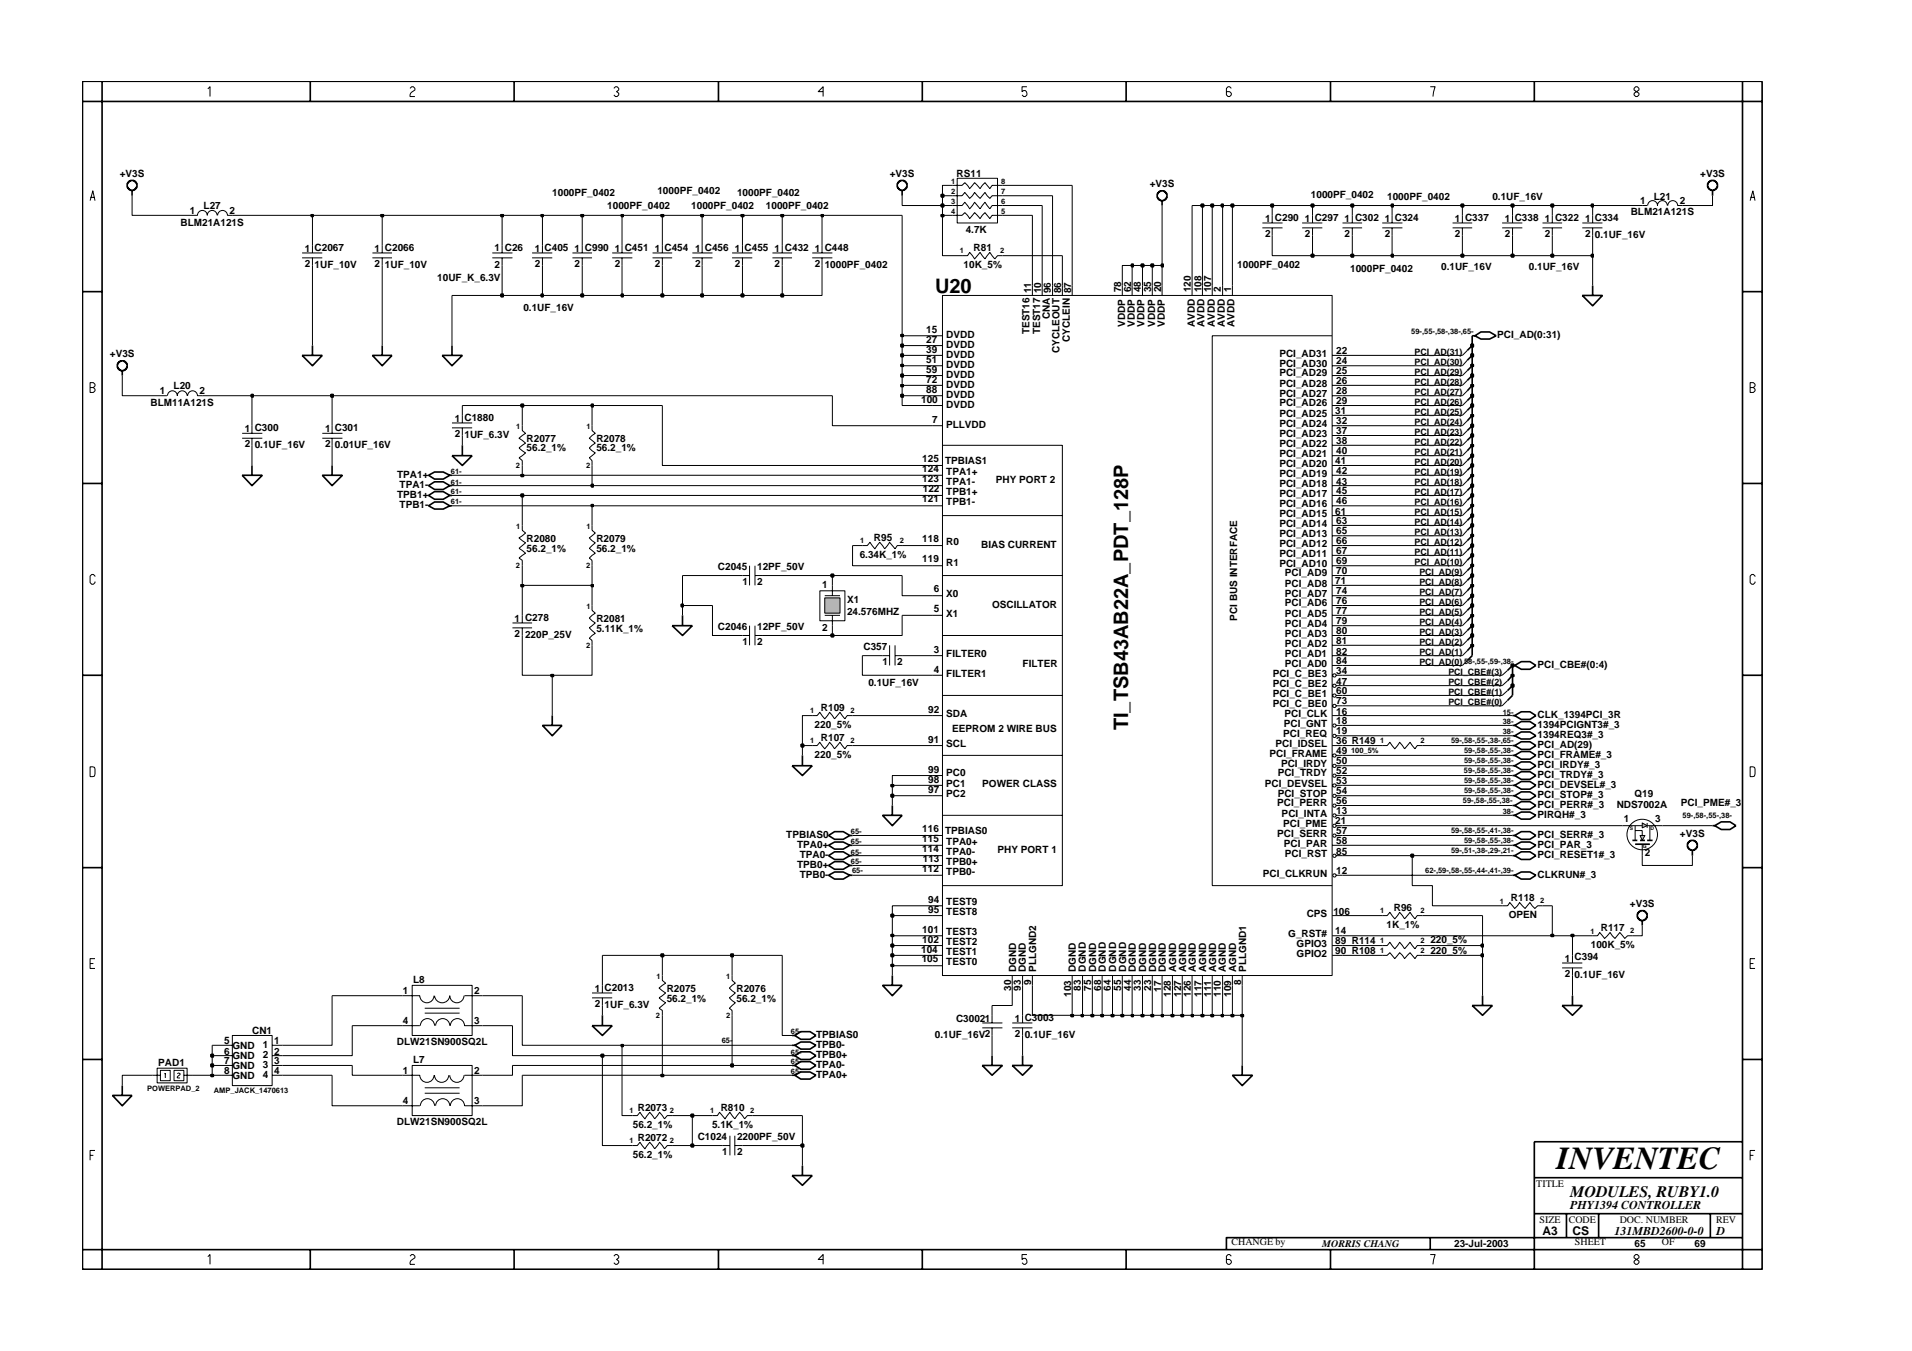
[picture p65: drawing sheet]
<svg xmlns="http://www.w3.org/2000/svg" width="297mm" height="210mm" viewBox="0 0 297 210" stroke-linecap="round" stroke-linejoin="round" font-family="sans-serif">
<defs><g id="words">
<text font-size="5" x="241.8" y="181.6">INVENTEC</text>
<g font-size="3.1">
<text x="145.3" y="45.6">U20</text>
<text x="175.3" y="113.5" transform="rotate(-90 175.3 113.5)">TI_TSB43AB22A_PDT_128P</text>
</g>
<text font-size="2.5" x="244" y="185.9">MODULES, RUBY1.0</text>
<g font-size="1.9">
<text x="239.6" y="191.9">A3</text>
<text x="244" y="187.9">PHY1394 CONTROLLER</text>
<text x="244.3" y="192">CS</text>
<text x="250.8" y="191.9">131MBD2600-0-0</text>
<text x="266.6" y="191.9">D</text>
</g>
<g font-size="1.6">
<text x="18.6" y="27.4">+V3S</text>
<text x="138.2" y="27.4">+V3S</text>
<text x="148.6" y="27.4">RS11</text>
<text x="178.6" y="29">+V3S</text>
<text x="264.1" y="27.4">+V3S</text>
<text x="28" y="35.1">BLM21A121S</text>
<text x="29.5" y="33.3">1</text>
<text x="31.6" y="32.5">L27</text>
<text x="35.7" y="33.3">2</text>
<text x="85.8" y="30.4">1000PF_0402</text>
<text x="94.3" y="32.5">1000PF_0402</text>
<text x="102.1" y="30.2">1000PF_0402</text>
<text x="107.4" y="32.5">1000PF_0402</text>
<text x="114.5" y="30.4">1000PF_0402</text>
<text x="119" y="32.5">1000PF_0402</text>
<text x="196.5" y="34.5">1 C290</text>
<text x="202.7" y="34.5">1 C297</text>
<text x="203.7" y="30.7">1000PF_0402</text>
<text x="208.9" y="34.5">1 C302</text>
<text x="215.2" y="34.5">1 C324</text>
<text x="215.5" y="31">1000PF_0402</text>
<text x="226" y="34.5">1 C337</text>
<text x="231.8" y="31">0.1UF_16V</text>
<text x="233.8" y="34.5">1 C338</text>
<text x="240" y="34.5">1 C322</text>
<text x="246.2" y="34.5">1 C334</text>
<text x="253.3" y="33.5">BLM21A121S</text>
<text x="254.8" y="31.8">1</text>
<text x="256.9" y="31">L21</text>
<text x="261" y="31.8">2</text>
<text x="47.4" y="39.1">1 C2067</text>
<text x="47.4" y="41.4">2</text>
<text x="48.9" y="41.7">1UF_10V</text>
<text x="58.2" y="39.1">1 C2066</text>
<text x="58.2" y="41.4">2</text>
<text x="59.8" y="41.7">1UF_10V</text>
<text x="76.8" y="39">1 C26</text>
<text x="76.8" y="41.7">2</text>
<text x="83.1" y="39.1">1 C405</text>
<text x="83.1" y="41.4">2</text>
<text x="89.3" y="39.1">1 C990</text>
<text x="89.3" y="41.4">2</text>
<text x="95.5" y="39.1">1 C451</text>
<text x="95.5" y="41.4">2</text>
<text x="101.7" y="39.1">1 C454</text>
<text x="101.7" y="41.4">2</text>
<text x="108" y="41.4">2</text>
<text x="108" y="39.1">1 C456</text>
<text x="114.2" y="39.1">1 C455</text>
<text x="114.2" y="41.4">2</text>
<text x="120.3" y="39.1">1 C432</text>
<text x="120.3" y="41.4">2</text>
<text x="126.6" y="39.1">1 C448</text>
<text x="126.6" y="41.4">2</text>
<text x="128.1" y="41.7">1000PF_0402</text>
<text x="149.7" y="41.7">10K_5%</text>
<text x="150" y="36.3">4.7K</text>
<text x="151.3" y="39">R81</text>
<text x="192.2" y="41.7">1000PF_0402</text>
<text x="196.5" y="36.8">2</text>
<text x="202.7" y="36.8">2</text>
<text x="208.9" y="36.8">2</text>
<text x="215.2" y="36.8">2</text>
<text x="226" y="36.8">2</text>
<text x="233.8" y="36.8">2</text>
<text x="240" y="36.8">2</text>
<text x="246.2" y="36.8">2</text>
<text x="247.8" y="37">0.1UF_16V</text>
<text x="67.9" y="43.6">10UF_K_6.3V</text>
<text x="160.2" y="45.6" transform="rotate(-90 160.2 45.6)">11</text>
<text x="161.7" y="45.6" transform="rotate(-90 161.7 45.6)">10</text>
<text x="163.3" y="45.6" transform="rotate(-90 163.3 45.6)">96</text>
<text x="164.9" y="45.6" transform="rotate(-90 164.9 45.6)">86</text>
<text x="166.4" y="45.6" transform="rotate(-90 166.4 45.6)">87</text>
<text x="174.2" y="45.4" transform="rotate(-90 174.2 45.4)">78</text>
<text x="175.7" y="45.4" transform="rotate(-90 175.7 45.4)">62</text>
<text x="177.2" y="45.4" transform="rotate(-90 177.2 45.4)">48</text>
<text x="178.8" y="45.4" transform="rotate(-90 178.8 45.4)">35</text>
<text x="180.4" y="45.4" transform="rotate(-90 180.4 45.4)">20</text>
<text x="185" y="45.4" transform="rotate(-90 185 45.4)">120</text>
<text x="186.6" y="45.4" transform="rotate(-90 186.6 45.4)">108</text>
<text x="188.2" y="45.4" transform="rotate(-90 188.2 45.4)">107</text>
<text x="189.7" y="45.4" transform="rotate(-90 189.7 45.4)">2</text>
<text x="191.3" y="45.4" transform="rotate(-90 191.3 45.4)">1</text>
<text x="209.7" y="42.3">1000PF_0402</text>
<text x="223.9" y="42">0.1UF_16V</text>
<text x="237.5" y="42">0.1UF_16V</text>
<text x="81.3" y="48.3">0.1UF_16V</text>
<text x="143.9" y="51.7">15</text>
<text x="143.9" y="53.3">27</text>
<text x="147" y="52.5">DVDD</text>
<text x="160" y="51.9" transform="rotate(-90 160 51.9)">TEST16</text>
<text x="161.6" y="51.9" transform="rotate(-90 161.6 51.9)">TEST17</text>
<text x="163.1" y="49.6" transform="rotate(-90 163.1 49.6)">CNA</text>
<text x="166.2" y="53.1" transform="rotate(-90 166.2 53.1)">CYCLEIN</text>
<text x="174.8" y="50.8" transform="rotate(-90 174.8 50.8)">VDDP</text>
<text x="176.3" y="50.8" transform="rotate(-90 176.3 50.8)">VDDP</text>
<text x="177.8" y="50.8" transform="rotate(-90 177.8 50.8)">VDDP</text>
<text x="179.4" y="50.8" transform="rotate(-90 179.4 50.8)">VDDP</text>
<text x="181" y="50.8" transform="rotate(-90 181 50.8)">VDDP</text>
<text x="185.6" y="50.8" transform="rotate(-90 185.6 50.8)">AVDD</text>
<text x="187.1" y="50.8" transform="rotate(-90 187.1 50.8)">AVDD</text>
<text x="188.8" y="50.8" transform="rotate(-90 188.8 50.8)">AVDD</text>
<text x="190.3" y="50.8" transform="rotate(-90 190.3 50.8)">AVDD</text>
<text x="191.8" y="50.8" transform="rotate(-90 191.8 50.8)">AVDD</text>
<text x="232.6" y="52.5">PCI_AD(0:31)</text>
<text x="17.1" y="55.4">+V3S</text>
<text x="143.9" y="56.4">51</text>
<text x="143.9" y="58">59</text>
<text x="143.9" y="54.8">39</text>
<text x="143.9" y="59.5">72</text>
<text x="147" y="57.2">DVDD</text>
<text x="147" y="58.8">DVDD</text>
<text x="147" y="54.1">DVDD</text>
<text x="147" y="55.6">DVDD</text>
<text x="164.6" y="54.9" transform="rotate(-90 164.6 54.9)">CYCLEOUT</text>
<text x="198.8" y="57">PCI_AD30</text>
<text x="198.8" y="55.4">PCI_AD31</text>
<text x="198.8" y="58.5">PCI_AD29</text>
<text x="207.6" y="56.6">24</text>
<text x="207.6" y="55">22</text>
<text x="207.6" y="59.7">26</text>
<text x="207.6" y="58.2">25</text>
<text x="23.4" y="63">BLM11A121S</text>
<text x="24.8" y="61.2">1</text>
<text x="27" y="60.5">L20</text>
<text x="31" y="61.2">2</text>
<text x="70.6" y="65.5">1 C1880</text>
<text x="143.1" y="62.6">100</text>
<text x="143.9" y="61">88</text>
<text x="144.8" y="65.7">7</text>
<text x="147" y="61.8">DVDD</text>
<text x="147" y="63.4">DVDD</text>
<text x="147" y="60.3">DVDD</text>
<text x="198.8" y="64.8">PCI_AD25</text>
<text x="198.8" y="63.2">PCI_AD26</text>
<text x="198.8" y="61.6">PCI_AD27</text>
<text x="198.8" y="60.1">PCI_AD28</text>
<text x="207.4" y="64.4">31</text>
<text x="207.6" y="65.9">32</text>
<text x="207.6" y="62.8">29</text>
<text x="207.6" y="61.2">28</text>
<text x="38" y="67.1">1 C300</text>
<text x="38" y="69.4">2</text>
<text x="39.6" y="69.6">0.1UF_16V</text>
<text x="50.5" y="67.1">1 C301</text>
<text x="50.5" y="69.4">2</text>
<text x="52" y="69.6">0.01UF_16V</text>
<text x="70.6" y="67.8">2</text>
<text x="72.2" y="68.1">1UF_6.3V</text>
<text x="81.8" y="70.1">56.2_1%</text>
<text x="81.8" y="68.7">R2077</text>
<text x="92.7" y="68.7">R2078</text>
<text x="92.7" y="70.1">56.2_1%</text>
<text x="143.3" y="71.9">125</text>
<text x="147" y="66.5">PLLVDD</text>
<text x="198.8" y="70.9">PCI_AD21</text>
<text x="198.8" y="69.4">PCI_AD22</text>
<text x="198.8" y="67.9">PCI_AD23</text>
<text x="198.8" y="66.3">PCI_AD24</text>
<text x="207.6" y="70.5">40</text>
<text x="207.6" y="69">38</text>
<text x="207.6" y="67.5">37</text>
<text x="61.7" y="77.4">TPB1+</text>
<text x="61.7" y="74.2">TPA1+</text>
<text x="62.1" y="75.9">TPA1-</text>
<text x="143.3" y="73.4">124</text>
<text x="143.3" y="74.9">123</text>
<text x="143.4" y="76.5">122</text>
<text x="146.8" y="72">TPBIAS1</text>
<text x="147" y="73.7">TPA1+</text>
<text x="147" y="75.3">TPA1-</text>
<text x="147" y="76.9">TPB1+</text>
<text x="154.7" y="75">PHY PORT 2</text>
<text x="198.8" y="72.6">PCI_AD20</text>
<text x="198.8" y="77.2">PCI_AD17</text>
<text x="198.8" y="75.6">PCI_AD18</text>
<text x="198.8" y="74.1">PCI_AD19</text>
<text x="207.4" y="72.1">41</text>
<text x="207.6" y="76.8">45</text>
<text x="207.6" y="75.3">43</text>
<text x="207.6" y="73.7">42</text>
<text x="62.1" y="78.9">TPB1-</text>
<text x="143.3" y="78">121</text>
<text x="147" y="78.5">TPB1-</text>
<text x="198.8" y="83.4">PCI_AD13</text>
<text x="198.8" y="81.9">PCI_AD14</text>
<text x="198.8" y="80.3">PCI_AD15</text>
<text x="198.8" y="78.7">PCI_AD16</text>
<text x="207.4" y="79.9">61</text>
<text x="207.6" y="83">65</text>
<text x="207.6" y="81.5">63</text>
<text x="207.6" y="78.3">46</text>
<text x="81.8" y="84.2">R2080</text>
<text x="81.8" y="85.7">56.2_1%</text>
<text x="92.7" y="85.7">56.2_1%</text>
<text x="92.7" y="84.2">R2079</text>
<text x="111.5" y="88.6">C2045</text>
<text x="117.6" y="88.6">12PF_50V</text>
<text x="133.6" y="86.7">6.34K_1%</text>
<text x="135.8" y="84">R95</text>
<text x="143.3" y="84.2">118</text>
<text x="143.3" y="87.3">119</text>
<text x="147" y="84.7">R0</text>
<text x="147" y="88">R1</text>
<text x="152.4" y="85.2">BIAS CURRENT</text>
<text x="198.8" y="88">PCI_AD10</text>
<text x="198.8" y="86.5">PCI_AD11</text>
<text x="198.8" y="84.9">PCI_AD12</text>
<text x="199.6" y="89.6">PCI_AD9</text>
<text x="207.6" y="89.3">70</text>
<text x="207.6" y="87.6">69</text>
<text x="207.6" y="86.1">67</text>
<text x="207.6" y="84.6">66</text>
<text x="115.3" y="90.9">1</text>
<text x="117.6" y="90.9">2</text>
<text x="127.7" y="91.4">1</text>
<text x="131.6" y="95.6">24.576MHZ</text>
<text x="131.6" y="93.7">X1</text>
<text x="145.1" y="91.9">6</text>
<text x="145.1" y="95.1">5</text>
<text x="147" y="92.7">X0</text>
<text x="147" y="95.8">X1</text>
<text x="154.1" y="94.5">OSCILLATOR</text>
<text x="199.6" y="95.8">PCI_AD5</text>
<text x="199.6" y="94.2">PCI_AD6</text>
<text x="199.6" y="92.7">PCI_AD7</text>
<text x="199.6" y="91.2">PCI_AD8</text>
<text x="207.4" y="90.8">71</text>
<text x="207.6" y="95.4">77</text>
<text x="207.6" y="93.9">76</text>
<text x="207.6" y="92.3">74</text>
<text x="80" y="96.6">1 C278</text>
<text x="80" y="98.9">2</text>
<text x="81.6" y="99.2">220P_25V</text>
<text x="92.7" y="96.6">R2081</text>
<text x="92.7" y="98.1">5.11K_1%</text>
<text x="111.5" y="97.9">C2046</text>
<text x="115.3" y="100.3">1</text>
<text x="117.6" y="97.9">12PF_50V</text>
<text x="117.6" y="100.3">2</text>
<text x="127.7" y="98">2</text>
<text x="134.2" y="101.1">C357</text>
<text x="145.1" y="101.4">3</text>
<text x="192.2" y="96.4" transform="rotate(-90 192.2 96.4)">PCI BUS INTERFACE</text>
<text x="199.6" y="99">PCI_AD3</text>
<text x="199.6" y="97.4">PCI_AD4</text>
<text x="199.6" y="100.5">PCI_AD2</text>
<text x="207.6" y="98.6">80</text>
<text x="207.6" y="97">79</text>
<text x="207.6" y="100.1">81</text>
<text x="207.6" y="101.7">82</text>
<text x="134.9" y="106.7">0.1UF_16V</text>
<text x="137.1" y="103.4">1</text>
<text x="139.4" y="103.4">2</text>
<text x="145.1" y="104.5">4</text>
<text x="147" y="102">FILTER0</text>
<text x="147" y="105.1">FILTER1</text>
<text x="158.9" y="103.6">FILTER</text>
<text x="197.7" y="106.8">PCI_C_BE2</text>
<text x="197.7" y="105.2">PCI_C_BE3</text>
<text x="199.6" y="103.6">PCI_AD0</text>
<text x="199.6" y="102">PCI_AD1</text>
<text x="207.6" y="103.2">84</text>
<text x="207.6" y="107.9">60</text>
<text x="207.6" y="106.4">47</text>
<text x="207.6" y="104.7">34</text>
<text x="238.9" y="103.8">PCI_CBE#(0:4)</text>
<text x="126.5" y="113.1">220_5%</text>
<text x="127.5" y="110.4">R109</text>
<text x="144.2" y="110.8">92</text>
<text x="147" y="111.3">SDA</text>
<text x="147.9" y="113.7">EEPROM 2 WIRE BUS</text>
<text x="197.7" y="109.9">PCI_C_BE0</text>
<text x="197.7" y="108.4">PCI_C_BE1</text>
<text x="199.5" y="112.9">PCI_GNT</text>
<text x="199.5" y="111.3">PCI_CLK</text>
<text x="207.6" y="109.4">73</text>
<text x="207.6" y="112.5">18</text>
<text x="207.6" y="111">16</text>
<text x="238.9" y="113.1">1394PCIGNT3#_3</text>
<text x="238.9" y="111.6">CLK_1394PCI_3R</text>
<text x="126.5" y="117.8">220_5%</text>
<text x="127.5" y="115.1">R107</text>
<text x="144.2" y="115.5">91</text>
<text x="147" y="116">SCL</text>
<text x="197.2" y="117.6">PCI_FRAME</text>
<text x="198.2" y="116">PCI_IDSEL</text>
<text x="199" y="119.1">PCI_IRDY</text>
<text x="199.4" y="114.5">PCI_REQ</text>
<text x="207.6" y="114.1">19</text>
<text x="207.6" y="117.2">49</text>
<text x="207.6" y="115.7">36 R149</text>
<text x="207.6" y="118.7">50</text>
<text x="238.9" y="116.2">PCI_AD(29)</text>
<text x="238.9" y="114.6">1394REQ3#_3</text>
<text x="238.9" y="117.8">PCI_FRAME#_3</text>
<text x="238.9" y="119.3">PCI_IRDY#_3</text>
<text x="144.2" y="120.1">99</text>
<text x="144.2" y="121.6">98</text>
<text x="144.2" y="123.2">97</text>
<text x="147" y="120.6">PC0</text>
<text x="147" y="122.3">PC1</text>
<text x="147" y="123.8">PC2</text>
<text x="152.6" y="122.3">POWER CLASS</text>
<text x="196.5" y="122.3">PCI_DEVSEL</text>
<text x="198.4" y="125.3">PCI_PERR</text>
<text x="198.5" y="123.8">PCI_STOP</text>
<text x="198.5" y="120.6">PCI_TRDY</text>
<text x="207.6" y="125">56</text>
<text x="207.6" y="123.4">54</text>
<text x="207.6" y="120.3">52</text>
<text x="207.6" y="121.8">53</text>
<text x="238.9" y="125.6">PCI_PERR#_3</text>
<text x="238.9" y="123.9">PCI_STOP#_3</text>
<text x="238.9" y="120.9">PCI_TRDY#_3</text>
<text x="238.9" y="122.4">PCI_DEVSEL#_3</text>
<text x="251.2" y="125.5">NDS7002A</text>
<text x="253.9" y="123.8">Q19</text>
<text x="261.1" y="125.3">PCI_PME#_3</text>
<text x="122.2" y="130.2">TPBIAS0</text>
<text x="123.8" y="131.7">TPA0+</text>
<text x="143.3" y="129.3">116</text>
<text x="143.3" y="130.9">115</text>
<text x="146.8" y="129.5">TPBIAS0</text>
<text x="147" y="131.2">TPA0+</text>
<text x="198.4" y="130">PCI_SERR</text>
<text x="199.1" y="126.9">PCI_INTA</text>
<text x="199.4" y="128.4">PCI_PME</text>
<text x="199.5" y="131.6">PCI_PAR</text>
<text x="207.4" y="128">21</text>
<text x="207.6" y="131.2">58</text>
<text x="207.6" y="129.6">57</text>
<text x="207.6" y="126.5">13</text>
<text x="238.9" y="130.2">PCI_SERR#_3</text>
<text x="238.9" y="127.1">PIRQH#_3</text>
<text x="238.9" y="131.7">PCI_PAR_3</text>
<text x="252.3" y="127.6">1</text>
<text x="257.2" y="127.6">3</text>
<text x="261" y="130">+V3S</text>
<text x="123.8" y="134.9">TPB0+</text>
<text x="124.2" y="136.4">TPB0-</text>
<text x="124.2" y="133.3">TPA0-</text>
<text x="143.3" y="132.4">114</text>
<text x="143.3" y="135.5">112</text>
<text x="143.4" y="134">113</text>
<text x="147" y="134.4">TPB0+</text>
<text x="147" y="135.9">TPB0-</text>
<text x="147" y="132.8">TPA0-</text>
<text x="155" y="132.5">PHY PORT 1</text>
<text x="196.2" y="136.2">PCI_CLKRUN</text>
<text x="199.6" y="133.1">PCI_RST</text>
<text x="207.6" y="132.8">85</text>
<text x="207.6" y="135.8">12</text>
<text x="238.9" y="133.3">PCI_RESET1#_3</text>
<text x="238.9" y="136.4">CLKRUN#_3</text>
<text x="255.6" y="133.1">2</text>
<text x="144.2" y="141.9">95</text>
<text x="144.2" y="140.3">94</text>
<text x="147" y="142.1">TEST8</text>
<text x="147" y="140.6">TEST9</text>
<text x="203" y="142.4">CPS</text>
<text x="207.2" y="142.1">106</text>
<text x="216.5" y="141.5">R96</text>
<text x="234.4" y="142.7">OPEN</text>
<text x="234.7" y="140">R118</text>
<text x="253.2" y="140.9">+V3S</text>
<text x="143.1" y="148.1">104</text>
<text x="143.2" y="149.5">105</text>
<text x="143.3" y="146.5">102</text>
<text x="143.3" y="144.9">101</text>
<text x="147" y="149.9">TEST0</text>
<text x="147" y="148.3">TEST1</text>
<text x="147" y="146.8">TEST2</text>
<text x="147" y="145.3">TEST3</text>
<text x="200.1" y="145.5">G_RST#</text>
<text x="201.4" y="148.7">GPIO2</text>
<text x="201.4" y="147.1">GPIO3</text>
<text x="207.4" y="148.3">90 R108</text>
<text x="207.4" y="146.7">89 R114</text>
<text x="207.4" y="145.1">14</text>
<text x="215.4" y="144.2">1K_1%</text>
<text x="222.2" y="146.5">220_5%</text>
<text x="222.2" y="148.3">220_5%</text>
<text x="243.1" y="149.5">1 C394</text>
<text x="247.1" y="147.3">100K_5%</text>
<text x="248.7" y="144.6">R117</text>
<text x="62.6" y="154.4">1</text>
<text x="64.2" y="152.8">L8</text>
<text x="73.7" y="154.4">2</text>
<text x="92.4" y="154.1">1 C2013</text>
<text x="103.6" y="154.1">R2075</text>
<text x="103.6" y="155.6">56.2_1%</text>
<text x="114.4" y="155.6">56.2_1%</text>
<text x="114.4" y="154.1">R2076</text>
<text x="157.1" y="153.9" transform="rotate(-90 157.1 153.9)">30</text>
<text x="157.8" y="151" transform="rotate(-90 157.8 151)">DGND</text>
<text x="158.6" y="153.9" transform="rotate(-90 158.6 153.9)">93</text>
<text x="159.4" y="151" transform="rotate(-90 159.4 151)">DGND</text>
<text x="160.2" y="153.1" transform="rotate(-90 160.2 153.1)">9</text>
<text x="161" y="151" transform="rotate(-90 161 151)">PLLGND2</text>
<text x="166.4" y="154.9" transform="rotate(-90 166.4 154.9)">103</text>
<text x="167.2" y="151" transform="rotate(-90 167.2 151)">DGND</text>
<text x="167.9" y="153.9" transform="rotate(-90 167.9 153.9)">83</text>
<text x="168.7" y="151" transform="rotate(-90 168.7 151)">DGND</text>
<text x="169.5" y="153.9" transform="rotate(-90 169.5 153.9)">75</text>
<text x="170.3" y="151" transform="rotate(-90 170.3 151)">DGND</text>
<text x="171.1" y="153.9" transform="rotate(-90 171.1 153.9)">68</text>
<text x="171.8" y="151" transform="rotate(-90 171.8 151)">DGND</text>
<text x="172.6" y="153.9" transform="rotate(-90 172.6 153.9)">64</text>
<text x="173.4" y="151" transform="rotate(-90 173.4 151)">DGND</text>
<text x="174.2" y="153.9" transform="rotate(-90 174.2 153.9)">55</text>
<text x="174.9" y="151" transform="rotate(-90 174.9 151)">DGND</text>
<text x="175.7" y="153.9" transform="rotate(-90 175.7 153.9)">44</text>
<text x="176.5" y="151" transform="rotate(-90 176.5 151)">DGND</text>
<text x="177.2" y="153.9" transform="rotate(-90 177.2 153.9)">33</text>
<text x="178.1" y="151" transform="rotate(-90 178.1 151)">DGND</text>
<text x="178.8" y="153.9" transform="rotate(-90 178.8 153.9)">23</text>
<text x="179.6" y="151" transform="rotate(-90 179.6 151)">DGND</text>
<text x="180.4" y="154.1" transform="rotate(-90 180.4 154.1)">17</text>
<text x="181.1" y="151" transform="rotate(-90 181.1 151)">DGND</text>
<text x="181.9" y="154.9" transform="rotate(-90 181.9 154.9)">128</text>
<text x="182.7" y="151" transform="rotate(-90 182.7 151)">AGND</text>
<text x="183.5" y="154.9" transform="rotate(-90 183.5 154.9)">127</text>
<text x="184.3" y="151" transform="rotate(-90 184.3 151)">AGND</text>
<text x="185" y="154.9" transform="rotate(-90 185 154.9)">126</text>
<text x="185.8" y="151" transform="rotate(-90 185.8 151)">AGND</text>
<text x="186.6" y="154.9" transform="rotate(-90 186.6 154.9)">117</text>
<text x="187.4" y="151" transform="rotate(-90 187.4 151)">AGND</text>
<text x="188.2" y="154.9" transform="rotate(-90 188.2 154.9)">111</text>
<text x="188.9" y="151" transform="rotate(-90 188.9 151)">AGND</text>
<text x="189.7" y="154.9" transform="rotate(-90 189.7 154.9)">110</text>
<text x="190.4" y="151" transform="rotate(-90 190.4 151)">AGND</text>
<text x="191.3" y="154.9" transform="rotate(-90 191.3 154.9)">109</text>
<text x="192.1" y="151" transform="rotate(-90 192.1 151)">AGND</text>
<text x="192.8" y="153.1" transform="rotate(-90 192.8 153.1)">8</text>
<text x="193.6" y="151" transform="rotate(-90 193.6 151)">PLLGND1</text>
<text x="243.1" y="151.7">2</text>
<text x="244.6" y="152">0.1UF_16V</text>
<text x="39.2" y="160.7">CN1</text>
<text x="62.6" y="159.1">4</text>
<text x="73.7" y="159.1">3</text>
<text x="92.4" y="156.4">2</text>
<text x="93.9" y="156.6">1UF_6.3V</text>
<text x="126.8" y="161.3">TPBIAS0</text>
<text x="145.2" y="161.3">0.1UF_16V2</text>
<text x="148.5" y="158.8">C30021</text>
<text x="157.7" y="158.8">1 C3003</text>
<text x="157.7" y="161.1">2</text>
<text x="159.2" y="161.3">0.1UF_16V</text>
<text x="24.6" y="165.6">PAD1</text>
<text x="34.8" y="163.8">6</text>
<text x="34.8" y="165.4">7</text>
<text x="34.8" y="166.9">8</text>
<text x="34.8" y="162.2">5</text>
<text x="36.1" y="164.6">GND</text>
<text x="36.1" y="166.1">GND</text>
<text x="36.1" y="167.7">GND</text>
<text x="36.1" y="163">GND</text>
<text x="40.8" y="162.8">1</text>
<text x="40.8" y="164.4">2</text>
<text x="40.8" y="165.9">3</text>
<text x="40.8" y="167.5">4</text>
<text x="42.6" y="162.2">1</text>
<text x="42.6" y="163.8">2</text>
<text x="42.6" y="165.4">3</text>
<text x="42.6" y="166.9">4</text>
<text x="61.7" y="162.4">DLW21SN900SQ2L</text>
<text x="62.6" y="166.9">1</text>
<text x="64.2" y="165.2">L7</text>
<text x="73.7" y="166.9">2</text>
<text x="126.8" y="162.8">TPB0-</text>
<text x="126.8" y="164.4">TPB0+</text>
<text x="126.8" y="167.5">TPA0+</text>
<text x="126.8" y="165.9">TPA0-</text>
<text x="62.6" y="171.5">4</text>
<text x="73.7" y="171.5">3</text>
<text x="99.1" y="172.6">R2073</text>
<text x="112" y="172.6">R810</text>
<text x="61.7" y="174.9">DLW21SN900SQ2L</text>
<text x="98.3" y="179.9">56.2_1%</text>
<text x="98.3" y="175.3">56.2_1%</text>
<text x="99.1" y="177.2">R2072</text>
<text x="108.4" y="177.2">C1024</text>
<text x="110.6" y="175.3">5.1K_1%</text>
<text x="112.2" y="179.5">1</text>
<text x="114.5" y="179.5">2</text>
<text x="114.5" y="177.2">2200PF_50V</text>
<text x="238.7" y="184.4">TITLE</text>
<text x="239.2" y="190">SIZE</text>
<text x="243.7" y="190">CODE</text>
<text x="251.6" y="190">DOC. NUMBER</text>
<text x="266.6" y="190">REV</text>
<text x="191.3" y="193.5">CHANGE by</text>
<text x="205.4" y="193.7">MORRIS CHANG</text>
<text x="225.9" y="193.7">23-Jul-2003</text>
<text x="244.7" y="193.5">SHEET</text>
<text x="253.9" y="193.7">65</text>
<text x="258.2" y="193.5">OF</text>
<text x="263.3" y="193.7">69</text>
</g>
<g font-size="1.4">
<text x="219.7" y="59.8">PCI_AD(28)</text>
<text x="219.7" y="58.3">PCI_AD(29)</text>
<text x="219.7" y="56.7">PCI_AD(30)</text>
<text x="219.7" y="55.1">PCI_AD(31)</text>
<text x="219.7" y="62.9">PCI_AD(26)</text>
<text x="219.7" y="61.4">PCI_AD(27)</text>
<text x="219.7" y="64.4">PCI_AD(25)</text>
<text x="219.7" y="70.7">PCI_AD(21)</text>
<text x="219.7" y="69.1">PCI_AD(22)</text>
<text x="219.7" y="67.6">PCI_AD(23)</text>
<text x="219.7" y="66.1">PCI_AD(24)</text>
<text x="219.7" y="73.8">PCI_AD(19)</text>
<text x="219.7" y="72.2">PCI_AD(20)</text>
<text x="219.7" y="76.9">PCI_AD(17)</text>
<text x="219.7" y="75.4">PCI_AD(18)</text>
<text x="219.7" y="83.1">PCI_AD(13)</text>
<text x="219.7" y="81.5">PCI_AD(14)</text>
<text x="219.7" y="80">PCI_AD(15)</text>
<text x="219.7" y="78.4">PCI_AD(16)</text>
<text x="219.7" y="86.2">PCI_AD(11)</text>
<text x="219.7" y="84.7">PCI_AD(12)</text>
<text x="219.7" y="87.7">PCI_AD(10)</text>
<text x="220.5" y="89.3">PCI_AD(9)</text>
<text x="220.5" y="95.5">PCI_AD(5)</text>
<text x="220.5" y="94">PCI_AD(6)</text>
<text x="220.5" y="92.5">PCI_AD(7)</text>
<text x="220.5" y="90.9">PCI_AD(8)</text>
<text x="220.5" y="98.7">PCI_AD(3)</text>
<text x="220.5" y="97.1">PCI_AD(4)</text>
<text x="220.5" y="100.2">PCI_AD(2)</text>
<text x="220.5" y="101.8">PCI_AD(1)</text>
<text x="220.5" y="103.3">PCI_AD(0)</text>
<text x="225" y="106.4">PCI_CBE#(2)</text>
<text x="225" y="104.8">PCI_CBE#(3)</text>
<text x="225" y="108">PCI_CBE#(1)</text>
<text x="225" y="109.5">PCI_CBE#(0)</text>
</g>
<g font-size="1.2">
<text x="147.8" y="28.6">1</text>
<text x="155.6" y="28.6">8</text>
<text x="147.8" y="30.2">2</text>
<text x="147.8" y="31.8">3</text>
<text x="147.8" y="33.3">4</text>
<text x="155.6" y="33.3">5</text>
<text x="155.6" y="31.8">6</text>
<text x="155.6" y="30.2">7</text>
<text x="149.1" y="39.4">1</text>
<text x="155.4" y="39.3">2</text>
<text x="219.3" y="51.9">59-,55-,58-,38-,65-</text>
<text x="80.2" y="66.6">1</text>
<text x="91.1" y="66.6">1</text>
<text x="70" y="75.3">61-</text>
<text x="70" y="73.7">61-</text>
<text x="70" y="76.8">61-</text>
<text x="80.1" y="72.7">2</text>
<text x="91" y="72.7">2</text>
<text x="70" y="78.3">61-</text>
<text x="80.2" y="82.2">1</text>
<text x="91.1" y="82.2">1</text>
<text x="80.1" y="88.2">2</text>
<text x="91" y="88.2">2</text>
<text x="133.6" y="84.4">1</text>
<text x="139.8" y="84.3">2</text>
<text x="91.1" y="94.6">1</text>
<text x="91" y="100.7">2</text>
<text x="227.4" y="103.2">58-,55-,59-,38-</text>
<text x="125.8" y="110.8">1</text>
<text x="132.1" y="110.8">2</text>
<text x="233.5" y="112.5">38-</text>
<text x="233.5" y="111">15-</text>
<text x="125.8" y="115.5">1</text>
<text x="132.1" y="115.4">2</text>
<text x="209.9" y="117">100_5%</text>
<text x="214.4" y="115.5">1</text>
<text x="220.7" y="115.4">2</text>
<text x="225.4" y="115.4">59-,58-,55-,38-,65-</text>
<text x="227.4" y="118.5">59-,58-,55-,38-</text>
<text x="227.4" y="117">59-,58-,55-,38-</text>
<text x="233.5" y="114.1">38-</text>
<text x="227.3" y="124.7">59-,58-,55-,38-</text>
<text x="227.4" y="120.1">59-,58-,55-,38-</text>
<text x="227.4" y="121.7">59-,58-,55-,38-</text>
<text x="227.4" y="123.2">59-,58-,55-,38-</text>
<text x="132.2" y="129.6">65-</text>
<text x="132.2" y="131.2">65-</text>
<text x="225.4" y="129.5">59-,58-,55-,41-,38-</text>
<text x="227.4" y="131">59-,58-,55-,38-</text>
<text x="233.5" y="126.5">38-</text>
<text x="261.4" y="127.1">59-,58-,55-,38-</text>
<text x="132.2" y="132.8">65-</text>
<text x="132.2" y="134.3">65-</text>
<text x="132.4" y="135.7">65-</text>
<text x="221.4" y="135.7">62-,59-,58-,55-,44-,41-,39-</text>
<text x="225.4" y="132.5">59-,51-,38-,29-,21-</text>
<text x="214.4" y="141.9">1</text>
<text x="220.7" y="141.8">2</text>
<text x="233" y="140.4">1</text>
<text x="239.3" y="140.3">2</text>
<text x="214.4" y="146.6">1</text>
<text x="214.4" y="148.1">1</text>
<text x="220.7" y="146.5">2</text>
<text x="220.7" y="148.1">2</text>
<text x="247.1" y="145">1</text>
<text x="253.3" y="145">2</text>
<text x="102" y="152.1">1</text>
<text x="112.8" y="152.1">1</text>
<text x="101.9" y="158.2">2</text>
<text x="112.8" y="158.2">2</text>
<text x="122.9" y="160.7">65-</text>
<text x="112.1" y="162.1">65-</text>
<text x="122.9" y="165.4">65-</text>
<text x="122.9" y="163.8">65-</text>
<text x="122.9" y="166.9">65-</text>
<text x="22.9" y="169.4">POWERPAD_2</text>
<text x="33.2" y="169.9">AMP_JACK_1470613</text>
<text x="97.8" y="172.9">1</text>
<text x="104.1" y="172.9">2</text>
<text x="110.3" y="173">1</text>
<text x="116.5" y="172.9">2</text>
<text x="97.8" y="177.6">1</text>
<text x="104.1" y="177.6">2</text>
</g>
<g font-size=".8">
<text x="253.2" y="128.9">S</text>
<text x="255.2" y="131.8">G</text>
<text x="256.4" y="128.9">D</text>
</g>
</g></defs>
<g fill="none" stroke="#000" stroke-width=".16">
<path d="M46.9 39.3h3.2M48.5 38.1v1.2M57.9 39.3h3M59.4 38.1v1.2M82.7 39.3h3.1M84.3 38.1v1.2M101.4 39.3h3M102.9 38.1v1.2M120 39.3h3M121.5 38.1v1.2M149.5 39.7h.8l.4-.5 .7 1 .9-1 .7 1 .8-1 .7 1 .5-.5h.7M196.1 34.6h3.1"/>
<path d="M196.1 35.4h3.1M197.6 33.5v1.1M197.6 35.4v1.2M214.7 34.6h3.2M214.7 35.4h3.2M216.3 33.5v1.1M216.3 35.4v1.2M233.4 34.6h3.1M233.4 35.4h3.1M235 33.5v1.1M235 35.4v1.2M46.9 40.1h3.2"/>
<path d="M48.5 40.1v1.1M57.9 40.1h3M59.4 40.1v1.1M82.7 40.1h3.1M84.3 40.1v1.1M101.4 40.1h3M102.9 40.1v1.1M120 40.1h3M121.5 40.1v1.1M144.8 55.2h1.6M144.8 56.8h1.6M144.8 58.3h1.6"/>
<path d="M144.8 59.9h1.6M144.8 52.2h1.6M144.8 53.7h1.6M146.4 45.9h60.6v105.7h-60.6zM160.4 44.4v1.5M161.9 44.4v1.5M163.5 44.4v1.5M165 44.4v1.5M166.6 44.4v1.5M174.4 44.4v1.5M175.9 44.4v1.5M177.5 44.4v1.5"/>
<path d="M179 44.4v1.5M180.5 44.4v1.5M185.2 44.4v1.5M186.8 44.4v1.5M188.3 44.4v1.5M189.9 44.4v1.5M191.5 44.4v1.5M207 55.2h1.6M207 56.8h1.6M207 58.3h1.6M207 59.9h1.6M207 52.2h-18.7v85.4h18.7"/>
<path d="M228 57.6l-.8 .7M37.6 67.3h3.2M37.6 68.1h3.2M39.1 66.1v1.2M39.1 68.1v1.1M50.1 67.3h3.1M50.1 68.1h3.1M51.6 66.1v1.2M51.6 68.1v1.1M144.8 61.5h1.6M144.8 63h1.6M144.8 66.1h1.6"/>
<path d="M144.8 72.3h1.6M144.8 73.8h1.6M144.8 75.5h1.6M144.8 77h1.6M144.8 78.6h1.6M146.4 69.2h18.6v29.5M207 61.5h1.6M207 63h1.6M207 64.5h1.6M207 66.1h1.6M207 67.7h1.6M207 69.2h1.6"/>
<path d="M207 70.8h1.6M207 72.3h1.6M207 73.8h1.6M207 75.5h1.6M207 77h1.6M207 78.6h1.6M228 68.4l-.8 .8M228 60.7l-.8 .8M228 76.2l-.8 .8M228 79.3l-.8 .8M228 66.9l-.8 .8M79.6 96.8h3.1"/>
<path d="M79.6 97.6h3.1M81.1 95.6v1.2M81.1 97.6v1.1M92 81.6v.8l.5 .4-.9 .8 .9 .7-.9 .9 .9 .8-.9 .7 .4 .4v.8M115.3 98.7h1.1M116.4 97.2v3.1M117.3 98.7h1.1M117.3 97.2v3.1M127.4 91.8h3.9v4.6h-3.9zM128.1 92.6h2.4M128.1 95.6h2.4M129.3 90.9v1.7"/>
<path d="M129.3 95.6v1.6M134 84.8h.7l.5-.5 .7 1 .8-1 .7 1 .8-1 .9 1 .3-.5h.8M144.8 84.8h1.6M144.8 87.9h1.6M144.8 92.6h1.6M144.8 95.6h1.6M146.4 80.1h18.6M146.4 89.4h18.6M146.4 98.7h18.6M165 98.7v9.3h-18.6M207 80.1h1.6M207 81.6h1.6"/>
<path d="M207 83.2h1.6M207 84.8h1.6M207 86.3h1.6M207 87.9h1.6M207 89.4h1.6M207 90.9h1.6M207 92.6h1.6M207 94.1h1.6M207 95.6h1.6M207 97.2h1.6M207 98.7h1.6M228 88.7l-.8 .7"/>
<path d="M228 90.2l-.8 .7M228 98l-.8 .7M228 82.4l-.8 .8M228 85.5l-.8 .8M228 93.3l-.8 .8M228 87.1l-.8 .8M137.1 101.9h1.1M138.2 100.3v3.1M139.1 101.9h1.1M139.1 100.3v3.1M144.8 101.9h1.6M144.8 104.9h1.6"/>
<path d="M144.8 115.8h1.6M144.8 111.2h1.6M165 108v9.4h-18.6M165 117.4v9.3h-18.6M207 101.9h1.6M207 100.3h1.6M207 103.4h1.6M207 115.8h1.6M207 111.2h1.6M207.5 104.9h1.1M207.5 106.5h1.1M207.5 108h1.1"/>
<path d="M207.5 109.7h1.1M207.5 117.4h1.1M207.5 119h1.1M207.5 114.3h1.1M207.5 112.7h1.1M214.7 115.8h.8l.4-.5 .8 1 .8-1 .7 1 .9-1 .7 1 .4-.5h.8M228 102.6l-.8 .8M234.2 107.3l-.8 .7M144.8 131.3h1.6M144.8 122h1.6M144.8 120.5h1.6M144.8 123.6h1.6"/>
<path d="M144.8 129.8h1.6M144.8 136h1.6M144.8 132.9h1.6M144.8 134.5h1.6M165 126.7v10.9h-18.6M207 131.3h1.6M207.5 122h1.1M207.5 120.5h1.1M207.5 123.6h1.1M207.5 125.2h1.1M207.5 129.8h1.1M207.5 136h1.1"/>
<path d="M207.5 132.9h1.1M207.5 126.7h1.1M207.5 128.3h1.1M62.5 154.7h2.7a1.1 1.1 0 0 0 1.1 1.1 1.1 1.1 0 0 0 1.1-1.1M62.5 159.4h2.7M64 153.1h9.3v7.8h-9.3zM65.3 159.4a1.1 1.1 0 0 1 1.1-1.1 1.1 1.1 0 0 1 1.1 1.1M66 157.4h5.4M66 156.6h5.4M67.7 159.4a1.1 1.1 0 0 1 1.1-1.1 1.1 1.1 0 0 1 1.1 1.1M70 159.4a1.1 1.1 0 0 1 1.1-1.1 1.1 1.1 0 0 1 1.1 1.1h2.8M72.1 154.7a1.1 1.1 0 0 1-1.1 1.1 1.1 1.1 0 0 1-1.1-1.1 1.19 1.19 0 0 1-1.2 1.1 1.19 1.19 0 0 1-1.2-1.1"/>
<path d="M72.2 154.7h2.8M92 154.3h3.1M92 155h3.1M93.6 153.1v1.2M93.6 155v1.2M102.9 151.6v.7l.5 .5-1 .7 1 .8-1 .7 1 .8-1 .8 .5 .4v.7M144.8 140.7h1.6M144.8 142.3h1.6M144.8 148.4h1.6M144.8 145.4h1.6M144.8 146.9h1.6M144.8 150h1.6"/>
<path d="M157.3 158.9h3.1M157.3 159.7h3.1M157.3 151.6v1.5M158.9 151.6v1.5M158.9 157.7v1.2M158.9 159.7v1.2M160.4 151.6v1.5M166.6 151.6v1.5M168.2 151.6v1.5M169.7 151.6v1.5M171.2 151.6v1.5M172.8 151.6v1.5"/>
<path d="M174.4 151.6v1.5M175.9 151.6v1.5M177.5 151.6v1.5M179 151.6v1.5M180.5 151.6v1.5M182.1 151.6v1.5M183.7 151.6v1.5M185.2 151.6v1.5M186.8 151.6v1.5M188.3 151.6v1.5M189.9 151.6v1.5M191.5 151.6v1.5"/>
<path d="M193 151.6v1.5M207 142.3h1.6M207 148.4h1.6M207 145.4h1.6M207 146.9h1.6M214.7 142.3h.8l.4-.6 .8 1.1 .8-1.1 .7 1.1 .9-1.1 .7 1.1 .4-.5h.8M214.7 148.4h.8l.4-.4 .8 .9 .8-.9 .7 .9 .9-.9 .7 .9 .4-.5h.8M214.7 146.9h.8l.4-.5 .8 1 .8-1 .7 1 .9-1 .7 1 .4-.5h.8M233.4 140.7h.8l.4-.5 .7 1 .8-1 .8 1 .8-1 .7 1 .5-.5h.7M242.7 149.6h3.1M242.7 150.4h3.1M244.3 148.4v1.2"/>
<path d="M244.3 150.4v1.2M247.4 145.4h.8l.3-.5 .8 .9 .8-.9 .8 .9 .8-.9 .7 .9 .4-.4h.8M34.5 162.4h1.6M34.5 164h1.6M34.5 165.5h1.6M34.5 167.1h1.6M36.1 160.9h6.2v7.8h-6.2zM42.3 162.4h1.6M42.3 164h1.6M42.3 165.5h1.6M42.3 167.1h1.6M98.2 173.3h.8l.4-.5 .8 1 .8-1 .7 1 .8-1 .7 1 .5-.5h.7"/>
<path d="M110.7 173.3h.7l.4-.5 .8 1 .8-1 .8 1 .7-1 .8 1 .4-.5h.8M112.2 178h1.2M113.4 176.5v3M114.2 178h1.1M114.2 176.5v3"/>
<circle cx="207.3" cy="109.7" r=".25"/>
<circle cx="207.3" cy="106.5" r=".25"/>
<circle cx="207.3" cy="114.3" r=".25"/>
<circle cx="207.3" cy="112.7" r=".25"/>
<circle cx="207.3" cy="104.9" r=".25"/>
<circle cx="207.3" cy="108.1" r=".25"/>
<circle cx="207.3" cy="117.4" r=".25"/>
<circle cx="207.3" cy="119" r=".25"/>
<circle cx="207.3" cy="136" r=".25"/>
<circle cx="207.3" cy="125.2" r=".25"/>
<circle cx="207.3" cy="126.7" r=".25"/>
<circle cx="207.3" cy="122" r=".25"/>
<circle cx="207.3" cy="120.5" r=".25"/>
<circle cx="207.3" cy="128.3" r=".25"/>
<circle cx="207.3" cy="133" r=".25"/>
<circle cx="207.3" cy="123.6" r=".25"/>
<circle cx="207.3" cy="129.8" r=".25"/>
</g>
<g fill="none" stroke="#000" stroke-width=".25">
<path d="M179.9 30l.2-.2a.55 .55 0 0 1 .9 .1l.3 .3v.5l-.5 .5h-.5l-.4-.4-.1-.1zM180.5 31.2v.7M228.7 59.9l-.7 .8M228.7 56.8l-.7 .8M245.8 45.9h3.1l-1.5 1.6zM247.4 44.4v1.5M66.6 75.5l.9-.6h1.4l1 .6-1 .5h-1.4zM69.9 75.5h.3M70.2 70.8h3.1l-1.5 1.5zM71.8 69.2v1.6M228.7 67.7l-.7 .7M228.7 75.5l-.7 .7"/>
<path d="M228.7 78.6l-.7 .7M228.7 66.1l-.7 .8M228.7 87.9l-.7 .8M228.7 89.4l-.7 .8M228.7 97.2l-.7 .8M228.7 81.6l-.7 .8M228.7 84.8l-.7 .7M228.7 92.6l-.7 .7M228.7 86.3l-.7 .8M228.7 101.9l-.7 .7M235 106.5l-.8 .8M235 112.7h.3"/>
<path d="M235.3 112.7l1-.6h1.4l.9 .6-.9 .6h-1.4zM128.7 132.9l1-.6h1.3l1 .6-1 .6h-1.3zM128.7 131.3l1-.5h1.3l1 .5-1 .6h-1.3zM128.7 136l1-.5h1.3l1 .5-1 .6h-1.3zM132 132.9h.4M132 136h.4M132 131.3h.4M235 122h.3M235 136h.3M235 123.6h.3M235 126.7h.3M235.3 122l1-.6h1.4l.9 .6-.9 .6h-1.4z"/>
<path d="M235.3 136l1-.5h1.4l.9 .5-.9 .6h-1.4zM235.3 123.6l1-.6h1.4l.9 .6-.9 .6h-1.4zM235.3 126.7l1-.5h1.4l.9 .5-.9 .6h-1.4zM262.3 130.8l.2-.1a.55 .55 0 0 1 .9 .1l.3 .3v.5l-.5 .5h-.5l-.5-.3v-.7zM262.9 132.2v.7M92 159.4h3.1l-1.5 1.5zM93.6 157.7v1.7M17.5 170.2h3l-1.5 1.6zM19 168.7v1.5M123 164h.5M123 167.1h.5M123 162.4h.5"/>
<path d="M123.5 164l.9-.6h1.4l1 .6-1 .6h-1.4zM123.5 167.1l.9-.5h1.4l1 .5-1 .6h-1.4zM123.5 162.4l.9-.5h1.4l1 .5-1 .6h-1.4zM152.6 165.5h3.1l-1.6 1.6zM154.1 164v1.5M123 182.6h3.2l-1.5 1.6zM124.7 181.1v1.5"/>
</g>
<path d="M128.1 92.9h2.4v2.4h-2.4z" fill-rule="evenodd" fill="#b3b3b3" stroke="#000" stroke-width=".16"/>
<g fill="none" stroke="#000" stroke-width=".16">
<path d="M29.8 33.5h.9a.76 .76 0 0 1 .7-.8 .76 .76 0 0 1 .8 .8 .76 .76 0 0 1 .8-.8 .76 .76 0 0 1 .7 .8M33.8 33.5a.76 .76 0 0 1 .8-.8 .76 .76 0 0 1 .7 .8h.8M76.5 39.3h3.1M78 38.1v1.2M88.9 39.3h3.1M90.5 38.1v1.2M95.1 39.3h3.1M96.6 38.1v1.2M113.7 39.3h3.2M115.3 38.1v1.2M126.2 39.3h3.1M127.7 38.1v1.2"/>
<path d="M147.9 28.8h1.6l.4-.4 .8 .9 .7-.9 .9 .9 .7-.9 .8 .9 .3-.5h1.6M147.9 30.4h1.6l.4-.5 .8 .9 .7-.9 .9 .9 .7-.9 .8 .9 .3-.4h1.6M147.9 31.9h1.6l.4-.5 .8 1 .7-1 .9 1 .7-1 .8 1 .3-.5h1.6M147.9 33.5h1.6l.4-.5 .8 1 .7-1 .9 1 .7-1 .8 1 .3-.5h1.6M148.7 27.7h6.3v6.9h-6.3zM208.6 34.6h3M208.6 35.4h3M210.1 33.5v1.1M210.1 35.4v1.2M225.7 34.6h3M225.7 35.4h3M227.2 33.5v1.1"/>
<path d="M227.2 35.4v1.2M245.8 34.6h3.1M245.8 35.4h3.1M247.4 33.5v1.1M247.4 35.4v1.2M76.5 40.1h3.1M78 40.1v1.1M88.9 40.1h3.1M90.5 40.1v1.1M95.1 40.1h3.1M96.6 40.1v1.1M113.7 40.1h3.2"/>
<path d="M115.3 40.1v1.1M126.2 40.1h3.1M127.7 40.1v1.1M228 59.1l-.8 .8M25.2 61.5h.7M26 61.5a.76 .76 0 0 1 .8-.8 .76 .76 0 0 1 .7 .8 .76 .76 0 0 1 .8-.8 .76 .76 0 0 1 .8 .8M29.2 61.5a.76 .76 0 0 1 .7-.8 .76 .76 0 0 1 .8 .8h.7M81.1 66.1v.8l.5 .4-1 .8 1 .7-1 .8 1 .8-1 .7 .5 .5v.7M228 71.6l-.8 .7M228 70l-.8 .8M228 74.7l-.8 .8M228 63.8l-.8 .7"/>
<path d="M228 65.4l-.8 .7M228 77.7l-.8 .9M92 94.1v.7l.5 .5-.9 .7 .9 .8-.9 .8 .9 .8-.9 .8 .4 .3v.8M115.3 89.4h1.1M116.4 87.9v3M117.3 89.4h1.1M117.3 87.9v3M228 96.4l-.8 .8M228 99.5l-.8 .8M228 94.8l-.8 .8M228 80.9l-.8 .7M228 91.8l-.8 .8"/>
<path d="M228 101.1l-.8 .8M234.2 105.8l-.8 .7M234.2 108.8l-.8 .9M255.1 131.2v1.7M152.6 158.9h3.1M152.6 159.7h3.1M154.1 157.7v1.2M154.1 159.7v1.2M23.7 167.1h1.2M24.4 166h4.7v2.2h-4.7zM24.9 166.3h1.5v1.6h-1.5zM25.6 166.9l.1-.2v.8"/>
<path d="M27 166.3h1.6v1.6h-1.6zM27.5 166.8l.2-.1 .3 .1v.2l-.5 .3v.2h.5M28.6 167.1h1.2M62.5 167.1h2.7a1.1 1.1 0 0 0 1.1 1.1 1.1 1.1 0 0 0 1.1-1.1M62.5 171.8h2.7M64 165.5h9.3v7.8h-9.3zM65.3 171.8a1.1 1.1 0 0 1 1.1-1.1 1.1 1.1 0 0 1 1.1 1.1M66 169.9h5.4M66 169h5.4M67.5 167.1a1.1 1.1 0 0 0 1.1 1.1 1.1 1.1 0 0 0 1.1-1.1M67.7 171.8a1.1 1.1 0 0 1 1.1-1.1 1.1 1.1 0 0 1 1.1 1.1M69.9 167.1a1.1 1.1 0 0 0 1.1 1.1 1.1 1.1 0 0 0 1.1-1.1"/>
<path d="M70 171.8a1.1 1.1 0 0 1 1.1-1.1 1.1 1.1 0 0 1 1.1 1.1h2.8M72.2 167.1h2.8M98.2 178h.8l.4-.5 .8 1 .8-1 .7 1 .8-1 .7 1 .5-.5h.7"/>
</g>
<g fill="none" stroke="#000" stroke-width=".25">
<path d="M139.7 28.1l.7-.1 .4 .4 .1 .7-.3 .4-.7 .1-.4-.4-.1-.7zM140.2 29.6v.8M265.6 28.1l.7-.1 .4 .4 .1 .7-.3 .4-.7 .1-.4-.4-.1-.7zM266.1 29.6v.8M18.3 56.4l.3-.2a.55 .55 0 0 1 .9 .1l.3 .3v.5l-.6 .5h-.5l-.4-.4-.1-.1zM19 57.6v.7M46.9 55.2h3.2l-1.6 1.6zM48.5 53.7v1.5M57.9 55.2h3l-1.5 1.6zM59.4 53.7v1.5M68.7 55.2h3.1l-1.6 1.6zM70.2 53.7v1.5"/>
<path d="M228.7 58.3l-.7 .8M50.1 73.8h3.1l-1.6 1.7zM51.6 72.3v1.5M66.6 77l.9-.6h1.4l1 .6-1 .6h-1.4zM66.6 78.6l.9-.6h1.4l1 .6-1 .5h-1.4zM69.9 77h.3M69.9 78.6h.3M228.7 70.8l-.7 .8M228.7 69.2l-.7 .8M228.7 73.8l-.7 .9M228.7 63l-.7 .8M228.7 64.5l-.7 .9"/>
<path d="M228.7 77l-.7 .7M104.4 97.2h3.2l-1.6 1.5zM106 95.6v1.6M228.7 95.6l-.7 .8M228.7 98.7l-.7 .8M228.7 94.1l-.7 .7M228.7 80.1l-.7 .8M228.7 90.9l-.7 .9M84.3 112.7h3l-1.5 1.6zM85.8 111.2v1.5M123 119h3.2l-1.5 1.5zM124.7 117.4v1.6"/>
<path d="M228.7 100.3l-.7 .8M235 104.9l-.8 .9M235 117.4h.3M235 111.2h.3M235 103.4h.3M235 108l-.8 .8M235 115.8h.3M235 119h.3M235 114.3h.3M235.3 117.4l1-.6h1.4l.9 .6-.9 .6h-1.4zM235.3 111.2l1-.6h1.4l.9 .6-.9 .6h-1.4zM235.3 103.4l1-.6h1.4l.9 .6-.9 .6h-1.4z"/>
<path d="M235.3 115.8l1-.6h1.4l.9 .6-.9 .6h-1.4zM235.3 114.3l1-.6h1.4l.9 .6-.9 .5h-1.4zM235.3 119l1-.6h1.4l.9 .6-.9 .6h-1.4zM128.7 129.8l1-.6h1.3l1 .6-1 .6h-1.3zM128.7 134.5l1-.6h1.3l1 .6-1 .6h-1.3zM132 129.8h.4M132 134.5h.4M235 120.5h.3M235 132.9h.3M235.3 120.5l1-.6h1.4l.9 .6-.9 .6h-1.4zM235.3 132.9l1-.6h1.4l.9 .6-.9 .6h-1.4zM254 131.2h2.3"/>
<path d="M266.1 128.3h.3M266.4 128.3l1-.6h1.4l.9 .6-.9 .6h-1.4zM137.1 153.1h3.1l-1.6 1.6zM138.6 151.6v1.5M228.7 156.2h3.1l-1.5 1.5zM230.3 154.7v1.5M242.7 156.2h3.1l-1.5 1.5zM244.3 154.7v1.5M254.5 141.8l.2-.1a.55 .55 0 0 1 .9 0l.3 .3v.5l-.5 .5h-.5l-.4-.3-.1-.2zM255.1 143v.8M123 165.5h.5M123 160.9h.5"/>
<path d="M123.5 165.5l.9-.6h1.4l1 .6-1 .6h-1.4zM123.5 160.9l.9-.6h1.4l1 .6-1 .6h-1.4zM157.3 165.5h3.1l-1.5 1.6zM158.9 164v1.5M191.5 167.1h3.1l-1.6 1.6zM193 165.5v1.6"/>
</g>
<path d="M255.1 127.9l.8 .4-.8 .3z" fill-rule="evenodd" fill="#b3b3b3" stroke="#000" stroke-width=".16"/>
<path d="M255.9 127.9v.7" fill="none" stroke="#000" stroke-width=".16"/>
<path d="M254.8 129.8h.8l-.5 .8z" fill-rule="evenodd" fill="#b3b3b3" stroke="#000" stroke-width=".16"/>
<g fill="none" stroke="#000" stroke-width=".25">
<path d="M20 28.2h.1a.55 .55 0 0 1 .9 .1l.3 .2-.1 .7-.4 .4h-.5l-.5-.5v-.6zM20.5 29.6v.8M228.7 53.7l-.7 .8M228.7 55.2l-.7 .8M228.7 52.2h.4M229.1 52.2l1-.6h1.3l1 .6-1 .5h-1.3zM37.6 73.8h3.2l-1.7 1.7zM39.1 72.3v1.5M66.6 73.8l.9-.5h1.4l1 .5-1 .6h-1.4zM69.9 73.8h.3M228.7 61.5l-.7 .7M228.7 72.3l-.7 .8"/>
<path d="M228.7 83.2l-.7 .8M235 103.4l-.8 .8M137.1 126.7h3.1l-1.6 1.6zM138.6 125.2v1.5M235 129.8h.3M235 125.2h.3M235 131.3h.3M235.3 129.8l1-.6h1.4l.9 .6-.9 .6h-1.4zM235.3 125.2l1-.6h1.4l.9 .6-.9 .5h-1.4zM235.3 131.3l1-.5h1.4l.9 .5-.9 .6h-1.4zM253.6 130.6h.8M254.8 130.6h.8"/>
<path d="M255.9 130.6h.8"/>
</g>
<g fill="none" stroke="#000" stroke-width=".16">
<path d="M107.6 39.3h3.1M109.1 38.1v1.2M202.3 34.6h3.1M202.3 35.4h3.1M203.9 33.5v1.1M203.9 35.4v1.2M239.6 34.6h3.1M239.6 35.4h3.1M241.2 33.5v1.1M241.2 35.4v1.2M255.1 31.9h.8M256 31.9a.76 .76 0 0 1 .7-.7 .76 .76 0 0 1 .8 .7 .76 .76 0 0 1 .8-.7 .76 .76 0 0 1 .7 .7"/>
<path d="M259.1 31.9a.76 .76 0 0 1 .8-.7 .76 .76 0 0 1 .7 .7h.8M107.6 40.1h3.1M109.1 40.1v1.1M228 54.5l-.8 .7M228 56l-.8 .8M70.2 65.7h3.1M70.2 66.5h3.1M71.8 64.5v1.2M71.8 66.5v1.2M92 66.1v.8l.5 .4-.9 .8 .9 .7-.9 .8 .9 .8-.9 .7 .4 .5v.7M228 62.2l-.8 .8M228 73.1l-.8 .7"/>
<path d="M81.1 81.6v.8l.5 .4-1 .8 1 .7-1 .9 1 .8-1 .7 .5 .4v.8M228 84l-.8 .8M126.2 111.2h.7l.5-.5 .7 1 .8-1 .8 1 .8-1 .8 1 .3-.5h.8M126.2 115.8h.7l.5-.5 .7 1 .8-1 .8 1 .8-1 .8 1 .3-.5h.8M234.2 104.2l-.8 .7M252.1 128.3h3M254 128.3v2.3M254 129h1.1v.8M255.9 128.3h2.4M256.3 128.3v2.3M113.7 151.6v.7l.5 .5-.9 .7 .9 .8-.9 .7 .9 .8-.9 .8 .4 .4v.7M93.6 164v14h4.6"/>
<path d="M104.4 178h3.2M124.7 178v3.1"/>
<circle cx="255.1" cy="129.7" r="2.37"/>
</g>
<path d="M107.4 177.8h.3v.4h-.3z" fill-rule="evenodd" fill="#c2c2c2" stroke="#000" stroke-width=".25"/>
<path d="M107.4 177.8h.3v.4h-.3z" fill="none" stroke="#000" stroke-width=".25"/>
<path d="M107.6 173.3v4.7h4.6M115.3 178h9.4" fill="none" stroke="#000" stroke-width=".16"/>
<path d="M124.5 177.8h.3v.4h-.3z" fill-rule="evenodd" fill="#c2c2c2" stroke="#000" stroke-width=".25"/>
<path d="M124.5 177.8h.3v.4h-.3z" fill="none" stroke="#000" stroke-width=".25"/>
<path d="M96.6 162.4v10.9h1.6M104.4 173.3h3.2M124.7 173.3v4.7" fill="none" stroke="#000" stroke-width=".16"/>
<path d="M107.4 173.2h.3v.3h-.3z" fill-rule="evenodd" fill="#c2c2c2" stroke="#000" stroke-width=".25"/>
<path d="M107.4 173.2h.3v.3h-.3z" fill="none" stroke="#000" stroke-width=".25"/>
<path d="M23.7 167.1h-4.7v1.6M29.8 167.1h3.2M51.6 167.1v4.7h10.9M81.1 167.1v4.7h-6.1M107.6 173.3h3.1M116.9 173.3h7.8" fill="none" stroke="#000" stroke-width=".16"/>
<path d="M32.8 167h.3v.2h-.3z" fill-rule="evenodd" fill="#c2c2c2" stroke="#000" stroke-width=".25"/>
<path d="M32.8 167h.3v.2h-.3z" fill="none" stroke="#000" stroke-width=".25"/>
<path d="M33 165.5v1.6h1.5M43.9 167.1h7.7M54.7 165.5v1.6h7.8M79.6 165.5v1.6h-4.6M81.1 167.1h21.8" fill="none" stroke="#000" stroke-width=".16"/>
<path d="M102.7 167h.4v.2h-.4z" fill-rule="evenodd" fill="#c2c2c2" stroke="#000" stroke-width=".25"/>
<path d="M102.7 167h.4v.2h-.4z" fill="none" stroke="#000" stroke-width=".25"/>
<path d="M102.9 157.7v9.4h20.1" fill="none" stroke="#000" stroke-width=".16"/>
<path d="M32.8 165.4h.3v.3h-.3z" fill-rule="evenodd" fill="#c2c2c2" stroke="#000" stroke-width=".25"/>
<path d="M32.8 165.4h.3v.3h-.3z" fill="none" stroke="#000" stroke-width=".25"/>
<path d="M33 164v1.5h1.5M43.9 165.5h10.8M79.6 165.5h34.1" fill="none" stroke="#000" stroke-width=".16"/>
<path d="M113.6 165.4h.3v.3h-.3z" fill-rule="evenodd" fill="#c2c2c2" stroke="#000" stroke-width=".25"/>
<path d="M113.6 165.4h.3v.3h-.3z" fill="none" stroke="#000" stroke-width=".25"/>
<path d="M113.7 157.7v7.8h9.3M193 157.7v7.8" fill="none" stroke="#000" stroke-width=".16"/>
<path d="M32.8 163.8h.3v.4h-.3z" fill-rule="evenodd" fill="#c2c2c2" stroke="#000" stroke-width=".25"/>
<path d="M32.8 163.8h.3v.4h-.3z" fill="none" stroke="#000" stroke-width=".25"/>
<path d="M54.7 159.4v4.6h-10.8M79.6 159.4v4.6h14M33 162.4v1.6h1.5" fill="none" stroke="#000" stroke-width=".16"/>
<path d="M93.4 163.8h.4v.4h-.4z" fill-rule="evenodd" fill="#c2c2c2" stroke="#000" stroke-width=".25"/>
<path d="M93.4 163.8h.4v.4h-.4z" fill="none" stroke="#000" stroke-width=".25"/>
<path d="M51.6 154.7v7.7h-7.7M81.1 154.7v7.7h15.5M33 162.4h1.5M93.6 164h29.4M154.1 160.9v3.1M158.9 160.9v3.1" fill="none" stroke="#000" stroke-width=".16"/>
<path d="M96.5 162.3h.3v.3h-.3z" fill-rule="evenodd" fill="#c2c2c2" stroke="#000" stroke-width=".25"/>
<path d="M96.5 162.3h.3v.3h-.3z" fill="none" stroke="#000" stroke-width=".25"/>
<path d="M54.7 159.4h7.8M75 159.4h4.6M93.6 156.2v1.5M121.5 148.4v12.5h1.5M154.1 156.2v1.5M158.9 153.1v4.6M160.4 153.1v4.6h6.2M96.6 162.4h26.4" fill="none" stroke="#000" stroke-width=".16"/>
<path d="M166.4 157.7h.3v.2h-.3z" fill-rule="evenodd" fill="#c2c2c2" stroke="#000" stroke-width=".25"/>
<path d="M166.4 157.7h.3v.2h-.3z" fill="none" stroke="#000" stroke-width=".25"/>
<path d="M166.6 153.1v4.6h1.6" fill="none" stroke="#000" stroke-width=".16"/>
<path d="M168 157.7h.3v.2h-.3z" fill-rule="evenodd" fill="#c2c2c2" stroke="#000" stroke-width=".25"/>
<path d="M168 157.7h.3v.2h-.3z" fill="none" stroke="#000" stroke-width=".25"/>
<path d="M168.2 153.1v4.6h1.5" fill="none" stroke="#000" stroke-width=".16"/>
<path d="M169.5 157.7h.4v.2h-.4z" fill-rule="evenodd" fill="#c2c2c2" stroke="#000" stroke-width=".25"/>
<path d="M169.5 157.7h.4v.2h-.4z" fill="none" stroke="#000" stroke-width=".25"/>
<path d="M169.7 153.1v4.6h1.5" fill="none" stroke="#000" stroke-width=".16"/>
<path d="M171.1 157.7h.3v.2h-.3z" fill-rule="evenodd" fill="#c2c2c2" stroke="#000" stroke-width=".25"/>
<path d="M171.1 157.7h.3v.2h-.3z" fill="none" stroke="#000" stroke-width=".25"/>
<path d="M171.2 153.1v4.6h1.6" fill="none" stroke="#000" stroke-width=".16"/>
<path d="M172.7 157.7h.3v.2h-.3z" fill-rule="evenodd" fill="#c2c2c2" stroke="#000" stroke-width=".25"/>
<path d="M172.7 157.7h.3v.2h-.3z" fill="none" stroke="#000" stroke-width=".25"/>
<path d="M172.8 153.1v4.6h1.6" fill="none" stroke="#000" stroke-width=".16"/>
<path d="M174.2 157.7h.3v.2h-.3z" fill-rule="evenodd" fill="#c2c2c2" stroke="#000" stroke-width=".25"/>
<path d="M174.2 157.7h.3v.2h-.3z" fill="none" stroke="#000" stroke-width=".25"/>
<path d="M174.4 153.1v4.6h1.5" fill="none" stroke="#000" stroke-width=".16"/>
<path d="M175.8 157.7h.3v.2h-.3z" fill-rule="evenodd" fill="#c2c2c2" stroke="#000" stroke-width=".25"/>
<path d="M175.8 157.7h.3v.2h-.3z" fill="none" stroke="#000" stroke-width=".25"/>
<path d="M175.9 153.1v4.6h1.6" fill="none" stroke="#000" stroke-width=".16"/>
<path d="M177.3 157.7h.4v.2h-.4z" fill-rule="evenodd" fill="#c2c2c2" stroke="#000" stroke-width=".25"/>
<path d="M177.3 157.7h.4v.2h-.4z" fill="none" stroke="#000" stroke-width=".25"/>
<path d="M177.5 153.1v4.6h1.5" fill="none" stroke="#000" stroke-width=".16"/>
<path d="M178.8 157.7h.4v.2h-.4z" fill-rule="evenodd" fill="#c2c2c2" stroke="#000" stroke-width=".25"/>
<path d="M178.8 157.7h.4v.2h-.4z" fill="none" stroke="#000" stroke-width=".25"/>
<path d="M179 153.1v4.6h1.5" fill="none" stroke="#000" stroke-width=".16"/>
<path d="M180.5 157.7h.2v.2h-.2z" fill-rule="evenodd" fill="#c2c2c2" stroke="#000" stroke-width=".25"/>
<path d="M180.5 157.7h.2v.2h-.2z" fill="none" stroke="#000" stroke-width=".25"/>
<path d="M180.5 153.1v4.6h1.6" fill="none" stroke="#000" stroke-width=".16"/>
<path d="M182 157.7h.3v.2h-.3z" fill-rule="evenodd" fill="#c2c2c2" stroke="#000" stroke-width=".25"/>
<path d="M182 157.7h.3v.2h-.3z" fill="none" stroke="#000" stroke-width=".25"/>
<path d="M182.1 153.1v4.6h1.6" fill="none" stroke="#000" stroke-width=".16"/>
<path d="M183.5 157.7h.3v.2h-.3z" fill-rule="evenodd" fill="#c2c2c2" stroke="#000" stroke-width=".25"/>
<path d="M183.5 157.7h.3v.2h-.3z" fill="none" stroke="#000" stroke-width=".25"/>
<path d="M183.7 153.1v4.6h1.5" fill="none" stroke="#000" stroke-width=".16"/>
<path d="M185.1 157.7h.3v.2h-.3z" fill-rule="evenodd" fill="#c2c2c2" stroke="#000" stroke-width=".25"/>
<path d="M185.1 157.7h.3v.2h-.3z" fill="none" stroke="#000" stroke-width=".25"/>
<path d="M185.2 153.1v4.6h1.6" fill="none" stroke="#000" stroke-width=".16"/>
<path d="M186.6 157.7h.4v.2h-.4z" fill-rule="evenodd" fill="#c2c2c2" stroke="#000" stroke-width=".25"/>
<path d="M186.6 157.7h.4v.2h-.4z" fill="none" stroke="#000" stroke-width=".25"/>
<path d="M186.8 153.1v4.6h1.5" fill="none" stroke="#000" stroke-width=".16"/>
<path d="M188.2 157.7h.3v.2h-.3z" fill-rule="evenodd" fill="#c2c2c2" stroke="#000" stroke-width=".25"/>
<path d="M188.2 157.7h.3v.2h-.3z" fill="none" stroke="#000" stroke-width=".25"/>
<path d="M188.3 153.1v4.6h1.6" fill="none" stroke="#000" stroke-width=".16"/>
<path d="M189.8 157.7h.2v.2h-.2z" fill-rule="evenodd" fill="#c2c2c2" stroke="#000" stroke-width=".25"/>
<path d="M189.8 157.7h.2v.2h-.2z" fill="none" stroke="#000" stroke-width=".25"/>
<path d="M189.9 153.1v4.6h1.6" fill="none" stroke="#000" stroke-width=".16"/>
<path d="M191.3 157.7h.3v.2h-.3z" fill-rule="evenodd" fill="#c2c2c2" stroke="#000" stroke-width=".25"/>
<path d="M191.3 157.7h.3v.2h-.3z" fill="none" stroke="#000" stroke-width=".25"/>
<path d="M191.5 153.1v4.6h1.5" fill="none" stroke="#000" stroke-width=".16"/>
<path d="M192.8 157.7h.4v.2h-.4z" fill-rule="evenodd" fill="#c2c2c2" stroke="#000" stroke-width=".25"/>
<path d="M192.8 157.7h.4v.2h-.4z" fill="none" stroke="#000" stroke-width=".25"/>
<path d="M51.6 154.7h10.9M75 154.7h6.1M93.6 148.4v4.7M102.9 148.4v3.2M113.7 148.4v3.2M138.6 150v1.6M157.3 153.1v3.1h-3.2M193 153.1v4.6M230.3 148.4v6.3M244.3 151.6v3.1" fill="none" stroke="#000" stroke-width=".16"/>
<path d="M138.5 149.9h.3v.2h-.3z" fill-rule="evenodd" fill="#c2c2c2" stroke="#000" stroke-width=".25"/>
<path d="M138.5 149.9h.3v.2h-.3z" fill="none" stroke="#000" stroke-width=".25"/>
<path d="M93.6 148.4h9.3M138.6 148.4v1.6h6.2" fill="none" stroke="#000" stroke-width=".16"/>
<path d="M102.7 148.3h.4v.3h-.4z" fill-rule="evenodd" fill="#c2c2c2" stroke="#000" stroke-width=".25"/>
<path d="M102.7 148.3h.4v.3h-.4z" fill="none" stroke="#000" stroke-width=".25"/>
<path d="M102.9 148.4h10.8" fill="none" stroke="#000" stroke-width=".16"/>
<path d="M113.6 148.3h.3v.3h-.3z" fill-rule="evenodd" fill="#c2c2c2" stroke="#000" stroke-width=".25"/>
<path d="M113.6 148.3h.3v.3h-.3z" fill="none" stroke="#000" stroke-width=".25"/>
<path d="M113.7 148.4h7.8" fill="none" stroke="#000" stroke-width=".16"/>
<path d="M138.5 148.3h.3v.3h-.3z" fill-rule="evenodd" fill="#c2c2c2" stroke="#000" stroke-width=".25"/>
<path d="M138.5 148.3h.3v.3h-.3z" fill="none" stroke="#000" stroke-width=".25"/>
<path d="M138.6 146.9v1.5h6.2M208.6 148.4h6.1M221 148.4h9.3" fill="none" stroke="#000" stroke-width=".16"/>
<path d="M230.2 148.3h.2v.3h-.2z" fill-rule="evenodd" fill="#c2c2c2" stroke="#000" stroke-width=".25"/>
<path d="M230.2 148.3h.2v.3h-.2z" fill="none" stroke="#000" stroke-width=".25"/>
<path d="M230.3 146.9v1.5M244.3 145.4v3" fill="none" stroke="#000" stroke-width=".16"/>
<path d="M138.5 146.7h.3v.4h-.3z" fill-rule="evenodd" fill="#c2c2c2" stroke="#000" stroke-width=".25"/>
<path d="M138.5 146.7h.3v.4h-.3z" fill="none" stroke="#000" stroke-width=".25"/>
<path d="M138.6 145.4v1.5h6.2M208.6 146.9h6.1M221 146.9h9.3" fill="none" stroke="#000" stroke-width=".16"/>
<path d="M230.2 146.7h.2v.4h-.2z" fill-rule="evenodd" fill="#c2c2c2" stroke="#000" stroke-width=".25"/>
<path d="M230.2 146.7h.2v.4h-.2z" fill="none" stroke="#000" stroke-width=".25"/>
<path d="M230.3 142.3v4.6" fill="none" stroke="#000" stroke-width=".16"/>
<path d="M138.5 145.2h.3v.3h-.3z" fill-rule="evenodd" fill="#c2c2c2" stroke="#000" stroke-width=".25"/>
<path d="M138.5 145.2h.3v.3h-.3z" fill="none" stroke="#000" stroke-width=".25"/>
<path d="M138.6 142.3v3.1h6.2M208.6 145.4h32.6" fill="none" stroke="#000" stroke-width=".16"/>
<path d="M241 145.2h.3v.3h-.3z" fill-rule="evenodd" fill="#c2c2c2" stroke="#000" stroke-width=".25"/>
<path d="M241 145.2h.3v.3h-.3z" fill="none" stroke="#000" stroke-width=".25"/>
<path d="M241.2 140.7v4.7h3.1" fill="none" stroke="#000" stroke-width=".16"/>
<path d="M244.1 145.2h.4v.3h-.4z" fill-rule="evenodd" fill="#c2c2c2" stroke="#000" stroke-width=".25"/>
<path d="M244.1 145.2h.4v.3h-.4z" fill="none" stroke="#000" stroke-width=".25"/>
<path d="M244.3 145.4h3.1M255.1 143.8v1.6h-1.5" fill="none" stroke="#000" stroke-width=".16"/>
<path d="M138.5 142.1h.3v.3h-.3z" fill-rule="evenodd" fill="#c2c2c2" stroke="#000" stroke-width=".25"/>
<path d="M138.5 142.1h.3v.3h-.3z" fill="none" stroke="#000" stroke-width=".25"/>
<path d="M132.4 136h12.4M132.4 134.5h12.4M132.4 132.9h12.4M208.6 132.9h10.8v4.7h3.1v3.1h10.9M208.6 136h26.4M255.1 132.9v1.6h7.8v-1.6M144.8 140.7h-6.2v1.6h6.2M208.6 142.3h6.1M221 142.3h9.3M239.6 140.7h1.6" fill="none" stroke="#000" stroke-width=".16"/>
<path d="M219.2 132.8h.4v.3h-.4z" fill-rule="evenodd" fill="#c2c2c2" stroke="#000" stroke-width=".25"/>
<path d="M219.2 132.8h.4v.3h-.4z" fill="none" stroke="#000" stroke-width=".25"/>
<path d="M132.4 131.3h12.4M132.4 129.8h12.4M138.6 123.6v1.6M208.6 131.3h26.4M208.6 129.8h26.4M208.6 128.3h43.5M208.6 126.7h26.4M208.6 125.2h26.4M219.4 132.9h15.6M258.3 128.3h7.8" fill="none" stroke="#000" stroke-width=".16"/>
<path d="M138.5 123.5h.3v.3h-.3z" fill-rule="evenodd" fill="#c2c2c2" stroke="#000" stroke-width=".25"/>
<path d="M138.5 123.5h.3v.3h-.3z" fill="none" stroke="#000" stroke-width=".25"/>
<path d="M138.6 122v1.6h6.2M208.6 123.6h26.4" fill="none" stroke="#000" stroke-width=".16"/>
<path d="M138.5 121.9h.3v.3h-.3z" fill-rule="evenodd" fill="#c2c2c2" stroke="#000" stroke-width=".25"/>
<path d="M138.5 121.9h.3v.3h-.3z" fill="none" stroke="#000" stroke-width=".25"/>
<path d="M124.7 115.8v1.6M208.6 119h26.4M208.6 117.4h26.4M144.8 120.5h-6.2v1.5h6.2M208.6 122h26.4M208.6 120.5h26.4" fill="none" stroke="#000" stroke-width=".16"/>
<path d="M124.5 115.7h.3v.3h-.3z" fill-rule="evenodd" fill="#c2c2c2" stroke="#000" stroke-width=".25"/>
<path d="M124.5 115.7h.3v.3h-.3zM235 106.5v1.5" fill="none" stroke="#000" stroke-width=".25"/>
<path d="M85.8 104.9v6.3M126.2 111.2h-1.5v4.6h1.5M132.4 115.8h12.4M132.4 111.2h12.4M208.6 115.8h6.1M208.6 114.3h26.4M208.6 112.7h26.4M208.6 111.2h26.4M208.6 109.7h24.8M208.6 108h24.8M208.6 106.5h24.8M221 115.8h14" fill="none" stroke="#000" stroke-width=".16"/>
<path d="M234.8 106.4h.3v.3h-.3z" fill-rule="evenodd" fill="#c2c2c2" stroke="#000" stroke-width=".25"/>
<path d="M234.8 106.4h.3v.3h-.3zM235 104.9v1.6" fill="none" stroke="#000" stroke-width=".25"/>
<path d="M81.1 98.7v6.2h4.7" fill="none" stroke="#000" stroke-width=".16"/>
<path d="M85.6 104.8h.4v.3h-.4z" fill-rule="evenodd" fill="#c2c2c2" stroke="#000" stroke-width=".25"/>
<path d="M85.6 104.8h.4v.3h-.4z" fill="none" stroke="#000" stroke-width=".25"/>
<path d="M92 100.3v4.6h-6.2M134 101.9v3h10.8M208.6 104.9h24.8" fill="none" stroke="#000" stroke-width=".16"/>
<path d="M234.8 104.8h.3v.3h-.3z" fill-rule="evenodd" fill="#c2c2c2" stroke="#000" stroke-width=".25"/>
<path d="M234.8 104.8h.3v.3h-.3zM235 103.4v1.5" fill="none" stroke="#000" stroke-width=".25"/>
<path d="M208.6 103.4h18.6" fill="none" stroke="#000" stroke-width=".16"/>
<path d="M234.8 103.2h.3v.4h-.3z" fill-rule="evenodd" fill="#c2c2c2" stroke="#000" stroke-width=".25"/>
<path d="M228.7 100.3v1.6M234.8 103.2h.3v.4h-.3z" fill="none" stroke="#000" stroke-width=".25"/>
<path d="M134 101.9h3.1M140.2 101.9h4.6M208.6 101.9h18.6M208.6 100.3h18.6" fill="none" stroke="#000" stroke-width=".16"/>
<path d="M228.5 100.2h.4v.2h-.4z" fill-rule="evenodd" fill="#c2c2c2" stroke="#000" stroke-width=".25"/>
<path d="M228.7 98.7v1.6M228.5 100.2h.4v.2h-.4z" fill="none" stroke="#000" stroke-width=".25"/>
<path d="M110.7 94.1v4.6h4.6M118.4 98.7h10.9" fill="none" stroke="#000" stroke-width=".16"/>
<path d="M129.1 98.6h.4v.3h-.4z" fill-rule="evenodd" fill="#c2c2c2" stroke="#000" stroke-width=".25"/>
<path d="M129.1 98.6h.4v.3h-.4z" fill="none" stroke="#000" stroke-width=".25"/>
<path d="M140.2 95.6v3.1h-10.9v-1.5M208.6 98.7h18.6" fill="none" stroke="#000" stroke-width=".16"/>
<path d="M228.5 98.6h.4v.3h-.4z" fill-rule="evenodd" fill="#c2c2c2" stroke="#000" stroke-width=".25"/>
<path d="M228.5 98.6h.4v.3h-.4zM228.7 97.2v1.5" fill="none" stroke="#000" stroke-width=".25"/>
<path d="M208.6 97.2h18.6" fill="none" stroke="#000" stroke-width=".16"/>
<path d="M228.5 97h.4v.4h-.4z" fill-rule="evenodd" fill="#c2c2c2" stroke="#000" stroke-width=".25"/>
<path d="M228.5 97h.4v.4h-.4zM228.7 95.6v1.6" fill="none" stroke="#000" stroke-width=".25"/>
<path d="M81.1 90.9v4.7M106 94.1v1.5M140.2 95.6h4.6M208.6 95.6h18.6" fill="none" stroke="#000" stroke-width=".16"/>
<path d="M228.5 95.5h.4v.3h-.4z" fill-rule="evenodd" fill="#c2c2c2" stroke="#000" stroke-width=".25"/>
<path d="M228.5 95.5h.4v.3h-.4zM228.7 94.1v1.5" fill="none" stroke="#000" stroke-width=".25"/>
<path d="M92 90.9v3.2" fill="none" stroke="#000" stroke-width=".16"/>
<path d="M105.9 93.9h.2v.3h-.2z" fill-rule="evenodd" fill="#c2c2c2" stroke="#000" stroke-width=".25"/>
<path d="M105.9 93.9h.2v.3h-.2z" fill="none" stroke="#000" stroke-width=".25"/>
<path d="M106 89.4v4.7h4.7M208.6 94.1h18.6" fill="none" stroke="#000" stroke-width=".16"/>
<path d="M228.5 93.9h.4v.3h-.4z" fill-rule="evenodd" fill="#c2c2c2" stroke="#000" stroke-width=".25"/>
<path d="M228.5 93.9h.4v.3h-.4zM228.7 92.6v1.5" fill="none" stroke="#000" stroke-width=".25"/>
<path d="M140.2 89.4v3.2h4.6M208.6 92.6h18.6" fill="none" stroke="#000" stroke-width=".16"/>
<path d="M228.5 92.4h.4v.3h-.4z" fill-rule="evenodd" fill="#c2c2c2" stroke="#000" stroke-width=".25"/>
<path d="M228.5 92.4h.4v.3h-.4zM228.7 90.9v1.7" fill="none" stroke="#000" stroke-width=".25"/>
<path d="M81 90.9h.3v.2h-.3z" fill-rule="evenodd" fill="#c2c2c2" stroke="#000" stroke-width=".25"/>
<path d="M81 90.9h.3v.2h-.3z" fill="none" stroke="#000" stroke-width=".25"/>
<path d="M81.1 87.9v3h10.9" fill="none" stroke="#000" stroke-width=".16"/>
<path d="M91.9 90.9h.2v.2h-.2z" fill-rule="evenodd" fill="#c2c2c2" stroke="#000" stroke-width=".25"/>
<path d="M91.9 90.9h.2v.2h-.2z" fill="none" stroke="#000" stroke-width=".25"/>
<path d="M92 87.9v3M129.3 89.4v1.5M208.6 90.9h18.6" fill="none" stroke="#000" stroke-width=".16"/>
<path d="M228.5 90.9h.4v.2h-.4z" fill-rule="evenodd" fill="#c2c2c2" stroke="#000" stroke-width=".25"/>
<path d="M228.5 90.9h.4v.2h-.4zM228.7 89.4v1.5" fill="none" stroke="#000" stroke-width=".25"/>
<path d="M106 89.4h9.3M118.4 89.4h10.9" fill="none" stroke="#000" stroke-width=".16"/>
<path d="M129.1 89.3h.4v.3h-.4z" fill-rule="evenodd" fill="#c2c2c2" stroke="#000" stroke-width=".25"/>
<path d="M129.1 89.3h.4v.3h-.4z" fill="none" stroke="#000" stroke-width=".25"/>
<path d="M129.3 89.4h10.9M208.6 89.4h18.6" fill="none" stroke="#000" stroke-width=".16"/>
<path d="M228.5 89.3h.4v.3h-.4z" fill-rule="evenodd" fill="#c2c2c2" stroke="#000" stroke-width=".25"/>
<path d="M228.5 89.3h.4v.3h-.4zM228.7 87.9v1.5" fill="none" stroke="#000" stroke-width=".25"/>
<path d="M132.4 84.8v3.1h12.4M208.6 87.9h18.6" fill="none" stroke="#000" stroke-width=".16"/>
<path d="M228.5 87.7h.4v.3h-.4z" fill-rule="evenodd" fill="#c2c2c2" stroke="#000" stroke-width=".25"/>
<path d="M228.5 87.7h.4v.3h-.4zM228.7 86.3v1.6" fill="none" stroke="#000" stroke-width=".25"/>
<path d="M208.6 86.3h18.6" fill="none" stroke="#000" stroke-width=".16"/>
<path d="M228.5 86.1h.4v.4h-.4z" fill-rule="evenodd" fill="#c2c2c2" stroke="#000" stroke-width=".25"/>
<path d="M228.5 86.1h.4v.4h-.4zM228.7 84.8v1.5" fill="none" stroke="#000" stroke-width=".25"/>
<path d="M132.4 84.8h1.6M140.2 84.8h4.6M208.6 84.8h18.6" fill="none" stroke="#000" stroke-width=".16"/>
<path d="M228.5 84.6h.4v.3h-.4z" fill-rule="evenodd" fill="#c2c2c2" stroke="#000" stroke-width=".25"/>
<path d="M228.5 84.6h.4v.3h-.4zM228.7 83.2v1.6" fill="none" stroke="#000" stroke-width=".25"/>
<path d="M208.6 83.2h18.6" fill="none" stroke="#000" stroke-width=".16"/>
<path d="M228.5 83.1h.4v.2h-.4z" fill-rule="evenodd" fill="#c2c2c2" stroke="#000" stroke-width=".25"/>
<path d="M228.5 83.1h.4v.2h-.4zM228.7 81.6v1.6" fill="none" stroke="#000" stroke-width=".25"/>
<path d="M81.1 77v4.6M92 78.6v3M208.6 81.6h18.6" fill="none" stroke="#000" stroke-width=".16"/>
<path d="M228.5 81.5h.4v.3h-.4z" fill-rule="evenodd" fill="#c2c2c2" stroke="#000" stroke-width=".25"/>
<path d="M228.5 81.5h.4v.3h-.4zM228.7 80.1v1.5" fill="none" stroke="#000" stroke-width=".25"/>
<path d="M208.6 80.1h18.6" fill="none" stroke="#000" stroke-width=".16"/>
<path d="M228.5 79.9h.4v.4h-.4z" fill-rule="evenodd" fill="#c2c2c2" stroke="#000" stroke-width=".25"/>
<path d="M228.5 79.9h.4v.4h-.4zM228.7 78.6v1.5" fill="none" stroke="#000" stroke-width=".25"/>
<path d="M70.2 78.6h21.8" fill="none" stroke="#000" stroke-width=".16"/>
<path d="M91.9 78.4h.2v.3h-.2z" fill-rule="evenodd" fill="#c2c2c2" stroke="#000" stroke-width=".25"/>
<path d="M91.9 78.4h.2v.3h-.2z" fill="none" stroke="#000" stroke-width=".25"/>
<path d="M92 78.6h52.8M208.6 78.6h18.6" fill="none" stroke="#000" stroke-width=".16"/>
<path d="M228.5 78.4h.4v.3h-.4z" fill-rule="evenodd" fill="#c2c2c2" stroke="#000" stroke-width=".25"/>
<path d="M228.5 78.4h.4v.3h-.4zM228.7 77v1.6" fill="none" stroke="#000" stroke-width=".25"/>
<path d="M70.2 77h10.9" fill="none" stroke="#000" stroke-width=".16"/>
<path d="M81 76.8h.3v.3h-.3z" fill-rule="evenodd" fill="#c2c2c2" stroke="#000" stroke-width=".25"/>
<path d="M81 76.8h.3v.3h-.3z" fill="none" stroke="#000" stroke-width=".25"/>
<path d="M81.1 77h63.7M208.6 77h18.6" fill="none" stroke="#000" stroke-width=".16"/>
<path d="M228.5 76.8h.4v.3h-.4z" fill-rule="evenodd" fill="#c2c2c2" stroke="#000" stroke-width=".25"/>
<path d="M228.5 76.8h.4v.3h-.4zM228.7 75.5v1.5" fill="none" stroke="#000" stroke-width=".25"/>
<path d="M70.2 75.5h21.8" fill="none" stroke="#000" stroke-width=".16"/>
<path d="M91.9 75.3h.2v.3h-.2z" fill-rule="evenodd" fill="#c2c2c2" stroke="#000" stroke-width=".25"/>
<path d="M91.9 75.3h.2v.3h-.2z" fill="none" stroke="#000" stroke-width=".25"/>
<path d="M92 72.3v3.2h52.8M208.6 75.5h18.6" fill="none" stroke="#000" stroke-width=".16"/>
<path d="M228.5 75.3h.4v.3h-.4z" fill-rule="evenodd" fill="#c2c2c2" stroke="#000" stroke-width=".25"/>
<path d="M228.5 75.3h.4v.3h-.4zM228.7 73.8v1.7" fill="none" stroke="#000" stroke-width=".25"/>
<path d="M70.2 73.8h10.9" fill="none" stroke="#000" stroke-width=".16"/>
<path d="M81 73.8h.3v.2h-.3z" fill-rule="evenodd" fill="#c2c2c2" stroke="#000" stroke-width=".25"/>
<path d="M81 73.8h.3v.2h-.3z" fill="none" stroke="#000" stroke-width=".25"/>
<path d="M81.1 72.3v1.5h63.7M208.6 73.8h18.6" fill="none" stroke="#000" stroke-width=".16"/>
<path d="M228.5 73.8h.4v.2h-.4z" fill-rule="evenodd" fill="#c2c2c2" stroke="#000" stroke-width=".25"/>
<path d="M228.5 73.8h.4v.2h-.4zM228.7 72.3v1.5" fill="none" stroke="#000" stroke-width=".25"/>
<path d="M39.1 69.2v3.1M51.6 69.2v3.1M102.9 63v9.3h41.9M208.6 72.3h18.6" fill="none" stroke="#000" stroke-width=".16"/>
<path d="M228.5 72.2h.4v.3h-.4z" fill-rule="evenodd" fill="#c2c2c2" stroke="#000" stroke-width=".25"/>
<path d="M228.5 72.2h.4v.3h-.4zM228.7 70.8v1.5" fill="none" stroke="#000" stroke-width=".25"/>
<path d="M208.6 70.8h18.6" fill="none" stroke="#000" stroke-width=".16"/>
<path d="M228.5 70.6h.4v.4h-.4z" fill-rule="evenodd" fill="#c2c2c2" stroke="#000" stroke-width=".25"/>
<path d="M228.5 70.6h.4v.4h-.4zM228.7 69.2v1.6" fill="none" stroke="#000" stroke-width=".25"/>
<path d="M71.8 67.7v1.5M208.6 69.2h18.6" fill="none" stroke="#000" stroke-width=".16"/>
<path d="M228.5 69.1h.4v.3h-.4z" fill-rule="evenodd" fill="#c2c2c2" stroke="#000" stroke-width=".25"/>
<path d="M228.5 69.1h.4v.3h-.4zM228.7 67.7v1.5" fill="none" stroke="#000" stroke-width=".25"/>
<path d="M208.6 67.7h18.6" fill="none" stroke="#000" stroke-width=".16"/>
<path d="M228.5 67.5h.4v.3h-.4z" fill-rule="evenodd" fill="#c2c2c2" stroke="#000" stroke-width=".25"/>
<path d="M228.5 67.5h.4v.3h-.4zM228.7 66.1v1.6" fill="none" stroke="#000" stroke-width=".25"/>
<path d="M39.1 61.5v4.6M51.6 61.5v4.6M81.1 63v3.1M92 63v3.1M129.3 61.5v4.6h15.5M208.6 66.1h18.6" fill="none" stroke="#000" stroke-width=".16"/>
<path d="M228.5 66h.4v.3h-.4z" fill-rule="evenodd" fill="#c2c2c2" stroke="#000" stroke-width=".25"/>
<path d="M228.5 66h.4v.3h-.4zM228.7 64.5v1.6" fill="none" stroke="#000" stroke-width=".25"/>
<path d="M71.8 63v1.5M208.6 64.5h18.6" fill="none" stroke="#000" stroke-width=".16"/>
<path d="M228.5 64.4h.4v.3h-.4z" fill-rule="evenodd" fill="#c2c2c2" stroke="#000" stroke-width=".25"/>
<path d="M228.5 64.4h.4v.3h-.4zM228.7 63v1.5" fill="none" stroke="#000" stroke-width=".25"/>
<path d="M71.8 63h9.3" fill="none" stroke="#000" stroke-width=".16"/>
<path d="M81 62.8h.3v.4h-.3z" fill-rule="evenodd" fill="#c2c2c2" stroke="#000" stroke-width=".25"/>
<path d="M81 62.8h.3v.4h-.3z" fill="none" stroke="#000" stroke-width=".25"/>
<path d="M81.1 63h10.9" fill="none" stroke="#000" stroke-width=".16"/>
<path d="M91.9 62.8h.2v.4h-.2z" fill-rule="evenodd" fill="#c2c2c2" stroke="#000" stroke-width=".25"/>
<path d="M91.9 62.8h.2v.4h-.2z" fill="none" stroke="#000" stroke-width=".25"/>
<path d="M92 63h10.9M140.2 61.5v1.5h4.6M208.6 63h18.6" fill="none" stroke="#000" stroke-width=".16"/>
<path d="M228.5 62.8h.4v.4h-.4z" fill-rule="evenodd" fill="#c2c2c2" stroke="#000" stroke-width=".25"/>
<path d="M228.5 62.8h.4v.4h-.4zM228.7 61.5v1.5" fill="none" stroke="#000" stroke-width=".25"/>
<path d="M19 58.3v3.2h6.2M31.4 61.5h7.7" fill="none" stroke="#000" stroke-width=".16"/>
<path d="M39.1 61.3h.2v.4h-.2z" fill-rule="evenodd" fill="#c2c2c2" stroke="#000" stroke-width=".25"/>
<path d="M39.1 61.3h.2v.4h-.2z" fill="none" stroke="#000" stroke-width=".25"/>
<path d="M39.1 61.5h12.5" fill="none" stroke="#000" stroke-width=".16"/>
<path d="M51.4 61.3h.4v.4h-.4z" fill-rule="evenodd" fill="#c2c2c2" stroke="#000" stroke-width=".25"/>
<path d="M51.4 61.3h.4v.4h-.4z" fill="none" stroke="#000" stroke-width=".25"/>
<path d="M51.6 61.5h77.7" fill="none" stroke="#000" stroke-width=".16"/>
<path d="M140 61.3h.3v.4h-.3z" fill-rule="evenodd" fill="#c2c2c2" stroke="#000" stroke-width=".25"/>
<path d="M140 61.3h.3v.4h-.3z" fill="none" stroke="#000" stroke-width=".25"/>
<path d="M140.2 59.9v1.6h4.6M208.6 61.5h18.6" fill="none" stroke="#000" stroke-width=".16"/>
<path d="M228.5 61.3h.4v.4h-.4z" fill-rule="evenodd" fill="#c2c2c2" stroke="#000" stroke-width=".25"/>
<path d="M228.7 59.9v1.6M228.5 61.3h.4v.4h-.4z" fill="none" stroke="#000" stroke-width=".25"/>
<path d="M140 59.8h.3v.2h-.3z" fill-rule="evenodd" fill="#c2c2c2" stroke="#000" stroke-width=".25"/>
<path d="M140 59.8h.3v.2h-.3z" fill="none" stroke="#000" stroke-width=".25"/>
<path d="M140.2 58.3v1.6h4.6M208.6 59.9h18.6" fill="none" stroke="#000" stroke-width=".16"/>
<path d="M228.5 59.8h.4v.2h-.4z" fill-rule="evenodd" fill="#c2c2c2" stroke="#000" stroke-width=".25"/>
<path d="M228.5 59.8h.4v.2h-.4zM228.7 58.3v1.6" fill="none" stroke="#000" stroke-width=".25"/>
<path d="M140 58.2h.3v.3h-.3z" fill-rule="evenodd" fill="#c2c2c2" stroke="#000" stroke-width=".25"/>
<path d="M140 58.2h.3v.3h-.3z" fill="none" stroke="#000" stroke-width=".25"/>
<path d="M140.2 56.8v1.5h4.6M208.6 58.3h18.6" fill="none" stroke="#000" stroke-width=".16"/>
<path d="M228.5 58.2h.4v.3h-.4z" fill-rule="evenodd" fill="#c2c2c2" stroke="#000" stroke-width=".25"/>
<path d="M228.5 58.2h.4v.3h-.4zM228.7 56.8v1.5" fill="none" stroke="#000" stroke-width=".25"/>
<path d="M140 56.7h.3v.2h-.3z" fill-rule="evenodd" fill="#c2c2c2" stroke="#000" stroke-width=".25"/>
<path d="M140 56.7h.3v.2h-.3z" fill="none" stroke="#000" stroke-width=".25"/>
<path d="M140.2 55.2v1.6h4.6M208.6 56.8h18.6" fill="none" stroke="#000" stroke-width=".16"/>
<path d="M228.5 56.7h.4v.2h-.4z" fill-rule="evenodd" fill="#c2c2c2" stroke="#000" stroke-width=".25"/>
<path d="M228.5 56.7h.4v.2h-.4zM228.7 55.2v1.6" fill="none" stroke="#000" stroke-width=".25"/>
<path d="M140 55h.3v.4h-.3z" fill-rule="evenodd" fill="#c2c2c2" stroke="#000" stroke-width=".25"/>
<path d="M140 55h.3v.4h-.3z" fill="none" stroke="#000" stroke-width=".25"/>
<path d="M140.2 53.7v1.5h4.6M208.6 55.2h18.6" fill="none" stroke="#000" stroke-width=".16"/>
<path d="M228.5 55h.4v.4h-.4z" fill-rule="evenodd" fill="#c2c2c2" stroke="#000" stroke-width=".25"/>
<path d="M228.5 55h.4v.4h-.4zM228.7 53.7v1.5" fill="none" stroke="#000" stroke-width=".25"/>
<path d="M48.5 41.2v12.5M59.4 41.2v12.5M70.2 45.9v7.8" fill="none" stroke="#000" stroke-width=".16"/>
<path d="M140 53.5h.3v.4h-.3z" fill-rule="evenodd" fill="#c2c2c2" stroke="#000" stroke-width=".25"/>
<path d="M140 53.5h.3v.4h-.3z" fill="none" stroke="#000" stroke-width=".25"/>
<path d="M140.2 52.2v1.5h4.6" fill="none" stroke="#000" stroke-width=".16"/>
<path d="M228.5 53.5h.4v.4h-.4z" fill-rule="evenodd" fill="#c2c2c2" stroke="#000" stroke-width=".25"/>
<path d="M228.5 53.5h.4v.4h-.4zM228.7 52.2v1.5" fill="none" stroke="#000" stroke-width=".25"/>
<path d="M140 52h.3v.3h-.3z" fill-rule="evenodd" fill="#c2c2c2" stroke="#000" stroke-width=".25"/>
<path d="M140 52h.3v.3h-.3z" fill="none" stroke="#000" stroke-width=".25"/>
<path d="M140.2 33.5v18.7h4.6M70.2 45.9h7.8" fill="none" stroke="#000" stroke-width=".16"/>
<path d="M77.8 45.7h.4v.4h-.4z" fill-rule="evenodd" fill="#c2c2c2" stroke="#000" stroke-width=".25"/>
<path d="M77.8 45.7h.4v.4h-.4z" fill="none" stroke="#000" stroke-width=".25"/>
<path d="M78 41.2v4.7h6.3" fill="none" stroke="#000" stroke-width=".16"/>
<path d="M84.1 45.7h.3v.4h-.3z" fill-rule="evenodd" fill="#c2c2c2" stroke="#000" stroke-width=".25"/>
<path d="M84.1 45.7h.3v.4h-.3z" fill="none" stroke="#000" stroke-width=".25"/>
<path d="M84.3 41.2v4.7h6.2" fill="none" stroke="#000" stroke-width=".16"/>
<path d="M90.3 45.7h.3v.4h-.3z" fill-rule="evenodd" fill="#c2c2c2" stroke="#000" stroke-width=".25"/>
<path d="M90.3 45.7h.3v.4h-.3z" fill="none" stroke="#000" stroke-width=".25"/>
<path d="M90.5 41.2v4.7h6.1" fill="none" stroke="#000" stroke-width=".16"/>
<path d="M96.5 45.7h.3v.4h-.3z" fill-rule="evenodd" fill="#c2c2c2" stroke="#000" stroke-width=".25"/>
<path d="M96.5 45.7h.3v.4h-.3z" fill="none" stroke="#000" stroke-width=".25"/>
<path d="M96.6 41.2v4.7h6.3" fill="none" stroke="#000" stroke-width=".16"/>
<path d="M102.7 45.7h.4v.4h-.4z" fill-rule="evenodd" fill="#c2c2c2" stroke="#000" stroke-width=".25"/>
<path d="M102.7 45.7h.4v.4h-.4z" fill="none" stroke="#000" stroke-width=".25"/>
<path d="M102.9 41.2v4.7h6.2" fill="none" stroke="#000" stroke-width=".16"/>
<path d="M108.9 45.7h.3v.4h-.3z" fill-rule="evenodd" fill="#c2c2c2" stroke="#000" stroke-width=".25"/>
<path d="M108.9 45.7h.3v.4h-.3z" fill="none" stroke="#000" stroke-width=".25"/>
<path d="M109.1 41.2v4.7h6.2" fill="none" stroke="#000" stroke-width=".16"/>
<path d="M115.2 45.7h.3v.4h-.3z" fill-rule="evenodd" fill="#c2c2c2" stroke="#000" stroke-width=".25"/>
<path d="M115.2 45.7h.3v.4h-.3z" fill="none" stroke="#000" stroke-width=".25"/>
<path d="M115.3 41.2v4.7h6.2" fill="none" stroke="#000" stroke-width=".16"/>
<path d="M121.4 45.7h.3v.4h-.3z" fill-rule="evenodd" fill="#c2c2c2" stroke="#000" stroke-width=".25"/>
<path d="M121.4 45.7h.3v.4h-.3z" fill="none" stroke="#000" stroke-width=".25"/>
<g fill="none" stroke="#000" stroke-width=".16">
<path d="M160.4 33.5v10.9M161.9 31.9v12.5M163.5 30.4v14M165 39.7v4.7M166.6 28.8v15.6M185.2 31.9v12.5M186.8 31.9v12.5M188.3 31.9v12.5M189.9 31.9v12.5M191.5 31.9v12.5M247.4 39.7v4.7M121.5 41.2v4.7h6.2v-4.7"/>
<path d="M174.4 44.4v-3.2h1.5v3.2M177.5 41.2v3.2M179 41.2v3.2M180.5 41.2v3.2"/>
</g>
<path d="M175.8 41.1h.3v.3h-.3z" fill-rule="evenodd" fill="#c2c2c2" stroke="#000" stroke-width=".25"/>
<path d="M175.8 41.1h.3v.3h-.3z" fill="none" stroke="#000" stroke-width=".25"/>
<path d="M175.9 41.2h1.6" fill="none" stroke="#000" stroke-width=".16"/>
<path d="M177.3 41.1h.4v.3h-.4z" fill-rule="evenodd" fill="#c2c2c2" stroke="#000" stroke-width=".25"/>
<path d="M177.3 41.1h.4v.3h-.4z" fill="none" stroke="#000" stroke-width=".25"/>
<path d="M177.5 41.2h1.5" fill="none" stroke="#000" stroke-width=".16"/>
<path d="M178.8 41.1h.4v.3h-.4z" fill-rule="evenodd" fill="#c2c2c2" stroke="#000" stroke-width=".25"/>
<path d="M178.8 41.1h.4v.3h-.4z" fill="none" stroke="#000" stroke-width=".25"/>
<path d="M179 41.2h1.5" fill="none" stroke="#000" stroke-width=".16"/>
<path d="M180.5 41.1h.2v.3h-.2z" fill-rule="evenodd" fill="#c2c2c2" stroke="#000" stroke-width=".25"/>
<path d="M180.5 41.1h.2v.3h-.2z" fill="none" stroke="#000" stroke-width=".25"/>
<path d="M146.4 33.5v6.2h3.1M155.7 39.7h9.3M180.5 31.9v9.3M197.6 36.6v3.1h6.3" fill="none" stroke="#000" stroke-width=".16"/>
<path d="M203.7 39.6h.4v.3h-.4z" fill-rule="evenodd" fill="#c2c2c2" stroke="#000" stroke-width=".25"/>
<path d="M203.7 39.6h.4v.3h-.4z" fill="none" stroke="#000" stroke-width=".25"/>
<path d="M203.9 36.6v3.1h6.2" fill="none" stroke="#000" stroke-width=".16"/>
<path d="M209.9 39.6h.4v.3h-.4z" fill-rule="evenodd" fill="#c2c2c2" stroke="#000" stroke-width=".25"/>
<path d="M209.9 39.6h.4v.3h-.4z" fill="none" stroke="#000" stroke-width=".25"/>
<path d="M210.1 36.6v3.1h6.2" fill="none" stroke="#000" stroke-width=".16"/>
<path d="M216.2 39.6h.2v.3h-.2z" fill-rule="evenodd" fill="#c2c2c2" stroke="#000" stroke-width=".25"/>
<path d="M216.2 39.6h.2v.3h-.2z" fill="none" stroke="#000" stroke-width=".25"/>
<path d="M216.3 36.6v3.1h10.9" fill="none" stroke="#000" stroke-width=".16"/>
<path d="M227 39.6h.4v.3h-.4z" fill-rule="evenodd" fill="#c2c2c2" stroke="#000" stroke-width=".25"/>
<path d="M227 39.6h.4v.3h-.4z" fill="none" stroke="#000" stroke-width=".25"/>
<path d="M227.2 36.6v3.1h7.8" fill="none" stroke="#000" stroke-width=".16"/>
<path d="M234.8 39.6h.3v.3h-.3z" fill-rule="evenodd" fill="#c2c2c2" stroke="#000" stroke-width=".25"/>
<path d="M234.8 39.6h.3v.3h-.3z" fill="none" stroke="#000" stroke-width=".25"/>
<path d="M235 36.6v3.1h6.2" fill="none" stroke="#000" stroke-width=".16"/>
<path d="M241 39.6h.3v.3h-.3z" fill-rule="evenodd" fill="#c2c2c2" stroke="#000" stroke-width=".25"/>
<path d="M241 39.6h.3v.3h-.3z" fill="none" stroke="#000" stroke-width=".25"/>
<path d="M241.2 36.6v3.1h6.2" fill="none" stroke="#000" stroke-width=".16"/>
<path d="M247.3 39.6h.2v.3h-.2z" fill-rule="evenodd" fill="#c2c2c2" stroke="#000" stroke-width=".25"/>
<path d="M247.3 39.6h.2v.3h-.2z" fill="none" stroke="#000" stroke-width=".25"/>
<g fill="none" stroke="#000" stroke-width=".16">
<path d="M20.5 30.4v3.1h9.3M36.1 33.5h12.4v4.6M59.4 33.5v4.6M78 33.5v4.6M84.3 33.5v4.6M90.5 33.5v4.6M96.6 33.5v4.6M102.9 33.5v4.6M109.1 33.5v4.6M115.3 33.5v4.6M121.5 33.5v4.6M127.7 33.5v4.6"/>
<path d="M247.4 36.6v3.1"/>
</g>
<path d="M48.4 33.4h.2v.2h-.2z" fill-rule="evenodd" fill="#c2c2c2" stroke="#000" stroke-width=".25"/>
<path d="M48.4 33.4h.2v.2h-.2z" fill="none" stroke="#000" stroke-width=".25"/>
<path d="M48.5 33.5h10.9" fill="none" stroke="#000" stroke-width=".16"/>
<path d="M59.2 33.4h.3v.2h-.3z" fill-rule="evenodd" fill="#c2c2c2" stroke="#000" stroke-width=".25"/>
<path d="M59.2 33.4h.3v.2h-.3z" fill="none" stroke="#000" stroke-width=".25"/>
<path d="M59.4 33.5h18.6" fill="none" stroke="#000" stroke-width=".16"/>
<path d="M77.8 33.4h.4v.2h-.4z" fill-rule="evenodd" fill="#c2c2c2" stroke="#000" stroke-width=".25"/>
<path d="M77.8 33.4h.4v.2h-.4z" fill="none" stroke="#000" stroke-width=".25"/>
<path d="M78 33.5h6.3" fill="none" stroke="#000" stroke-width=".16"/>
<path d="M84.1 33.4h.3v.2h-.3z" fill-rule="evenodd" fill="#c2c2c2" stroke="#000" stroke-width=".25"/>
<path d="M84.1 33.4h.3v.2h-.3z" fill="none" stroke="#000" stroke-width=".25"/>
<path d="M84.3 33.5h6.2" fill="none" stroke="#000" stroke-width=".16"/>
<path d="M90.3 33.4h.3v.2h-.3z" fill-rule="evenodd" fill="#c2c2c2" stroke="#000" stroke-width=".25"/>
<path d="M90.3 33.4h.3v.2h-.3z" fill="none" stroke="#000" stroke-width=".25"/>
<path d="M90.5 33.5h6.1" fill="none" stroke="#000" stroke-width=".16"/>
<path d="M96.5 33.4h.3v.2h-.3z" fill-rule="evenodd" fill="#c2c2c2" stroke="#000" stroke-width=".25"/>
<path d="M96.5 33.4h.3v.2h-.3z" fill="none" stroke="#000" stroke-width=".25"/>
<path d="M96.6 33.5h6.3" fill="none" stroke="#000" stroke-width=".16"/>
<path d="M102.7 33.4h.4v.2h-.4z" fill-rule="evenodd" fill="#c2c2c2" stroke="#000" stroke-width=".25"/>
<path d="M102.7 33.4h.4v.2h-.4z" fill="none" stroke="#000" stroke-width=".25"/>
<path d="M102.9 33.5h6.2" fill="none" stroke="#000" stroke-width=".16"/>
<path d="M108.9 33.4h.3v.2h-.3z" fill-rule="evenodd" fill="#c2c2c2" stroke="#000" stroke-width=".25"/>
<path d="M108.9 33.4h.3v.2h-.3z" fill="none" stroke="#000" stroke-width=".25"/>
<path d="M109.1 33.5h6.2" fill="none" stroke="#000" stroke-width=".16"/>
<path d="M115.2 33.4h.3v.2h-.3z" fill-rule="evenodd" fill="#c2c2c2" stroke="#000" stroke-width=".25"/>
<path d="M115.2 33.4h.3v.2h-.3z" fill="none" stroke="#000" stroke-width=".25"/>
<path d="M115.3 33.5h6.2" fill="none" stroke="#000" stroke-width=".16"/>
<path d="M121.4 33.4h.3v.2h-.3z" fill-rule="evenodd" fill="#c2c2c2" stroke="#000" stroke-width=".25"/>
<path d="M121.4 33.4h.3v.2h-.3z" fill="none" stroke="#000" stroke-width=".25"/>
<path d="M121.5 33.5h6.2" fill="none" stroke="#000" stroke-width=".16"/>
<path d="M127.6 33.4h.3v.2h-.3z" fill-rule="evenodd" fill="#c2c2c2" stroke="#000" stroke-width=".25"/>
<path d="M127.6 33.4h.3v.2h-.3z" fill="none" stroke="#000" stroke-width=".25"/>
<path d="M127.7 33.5h12.5" fill="none" stroke="#000" stroke-width=".16"/>
<path d="M146.2 33.4h.4v.2h-.4z" fill-rule="evenodd" fill="#c2c2c2" stroke="#000" stroke-width=".25"/>
<path d="M146.2 33.4h.4v.2h-.4z" fill="none" stroke="#000" stroke-width=".25"/>
<path d="M140.2 30.4v1.5h6.2v1.6h1.5M155.7 33.5h4.7M197.6 31.9v1.6M203.9 31.9v1.6M210.1 31.9v1.6M216.3 31.9v1.6M227.2 31.9v1.6M235 31.9v1.6M241.2 31.9v1.6M247.4 31.9v1.6" fill="none" stroke="#000" stroke-width=".16"/>
<path d="M146.2 31.8h.4v.3h-.4z" fill-rule="evenodd" fill="#c2c2c2" stroke="#000" stroke-width=".25"/>
<path d="M146.2 31.8h.4v.3h-.4z" fill="none" stroke="#000" stroke-width=".25"/>
<path d="M146.4 30.4v1.5h1.5M155.7 31.9h6.2M185.2 31.9h1.6" fill="none" stroke="#000" stroke-width=".16"/>
<path d="M186.6 31.8h.4v.3h-.4z" fill-rule="evenodd" fill="#c2c2c2" stroke="#000" stroke-width=".25"/>
<path d="M186.6 31.8h.4v.3h-.4z" fill="none" stroke="#000" stroke-width=".25"/>
<path d="M186.8 31.9h1.5" fill="none" stroke="#000" stroke-width=".16"/>
<path d="M188.2 31.8h.3v.3h-.3z" fill-rule="evenodd" fill="#c2c2c2" stroke="#000" stroke-width=".25"/>
<path d="M188.2 31.8h.3v.3h-.3z" fill="none" stroke="#000" stroke-width=".25"/>
<path d="M188.3 31.9h1.6" fill="none" stroke="#000" stroke-width=".16"/>
<path d="M189.8 31.8h.2v.3h-.2z" fill-rule="evenodd" fill="#c2c2c2" stroke="#000" stroke-width=".25"/>
<path d="M189.8 31.8h.2v.3h-.2z" fill="none" stroke="#000" stroke-width=".25"/>
<path d="M189.9 31.9h1.6" fill="none" stroke="#000" stroke-width=".16"/>
<path d="M191.3 31.8h.3v.3h-.3z" fill-rule="evenodd" fill="#c2c2c2" stroke="#000" stroke-width=".25"/>
<path d="M191.3 31.8h.3v.3h-.3z" fill="none" stroke="#000" stroke-width=".25"/>
<path d="M191.5 31.9h6.1" fill="none" stroke="#000" stroke-width=".16"/>
<path d="M197.5 31.8h.3v.3h-.3z" fill-rule="evenodd" fill="#c2c2c2" stroke="#000" stroke-width=".25"/>
<path d="M197.5 31.8h.3v.3h-.3z" fill="none" stroke="#000" stroke-width=".25"/>
<path d="M197.6 31.9h6.3" fill="none" stroke="#000" stroke-width=".16"/>
<path d="M203.7 31.8h.4v.3h-.4z" fill-rule="evenodd" fill="#c2c2c2" stroke="#000" stroke-width=".25"/>
<path d="M203.7 31.8h.4v.3h-.4z" fill="none" stroke="#000" stroke-width=".25"/>
<path d="M203.9 31.9h6.2" fill="none" stroke="#000" stroke-width=".16"/>
<path d="M209.9 31.8h.4v.3h-.4z" fill-rule="evenodd" fill="#c2c2c2" stroke="#000" stroke-width=".25"/>
<path d="M209.9 31.8h.4v.3h-.4z" fill="none" stroke="#000" stroke-width=".25"/>
<path d="M210.1 31.9h6.2" fill="none" stroke="#000" stroke-width=".16"/>
<path d="M216.2 31.8h.2v.3h-.2z" fill-rule="evenodd" fill="#c2c2c2" stroke="#000" stroke-width=".25"/>
<path d="M216.2 31.8h.2v.3h-.2z" fill="none" stroke="#000" stroke-width=".25"/>
<path d="M216.3 31.9h10.9" fill="none" stroke="#000" stroke-width=".16"/>
<path d="M227 31.8h.4v.3h-.4z" fill-rule="evenodd" fill="#c2c2c2" stroke="#000" stroke-width=".25"/>
<path d="M227 31.8h.4v.3h-.4z" fill="none" stroke="#000" stroke-width=".25"/>
<path d="M227.2 31.9h7.8" fill="none" stroke="#000" stroke-width=".16"/>
<path d="M234.8 31.8h.3v.3h-.3z" fill-rule="evenodd" fill="#c2c2c2" stroke="#000" stroke-width=".25"/>
<path d="M234.8 31.8h.3v.3h-.3z" fill="none" stroke="#000" stroke-width=".25"/>
<path d="M235 31.9h6.2" fill="none" stroke="#000" stroke-width=".16"/>
<path d="M241 31.8h.3v.3h-.3z" fill-rule="evenodd" fill="#c2c2c2" stroke="#000" stroke-width=".25"/>
<path d="M241 31.8h.3v.3h-.3z" fill="none" stroke="#000" stroke-width=".25"/>
<path d="M241.2 31.9h6.2" fill="none" stroke="#000" stroke-width=".16"/>
<path d="M247.3 31.8h.2v.3h-.2z" fill-rule="evenodd" fill="#c2c2c2" stroke="#000" stroke-width=".25"/>
<path d="M247.3 31.8h.2v.3h-.2z" fill="none" stroke="#000" stroke-width=".25"/>
<path d="M247.4 31.9h7.7M266.1 30.4v1.5h-4.7" fill="none" stroke="#000" stroke-width=".16"/>
<path d="M146.2 30.2h.4v.4h-.4z" fill-rule="evenodd" fill="#c2c2c2" stroke="#000" stroke-width=".25"/>
<g fill="none" stroke="#000" stroke-width=".25">
<path d="M12.8 12.6h261v184.6h-261zM12.8 15.8h261M15.9 12.6v184.6M48.2 12.6v3.2M79.9 12.6v3.2M111.6 12.6v3.2M143.3 12.6v3.2M174.9 12.6v3.2M206.7 12.6v3.2M238.4 12.6v3.2M270.7 12.6v184.6M146.2 30.2h.4v.4h-.4z"/>
<path d="M12.8 45.3h3.1M270.7 45.3h3.1M12.8 75.1h3.1M270.7 75.1h3.1M12.8 104.9h3.1M270.7 104.9h3.1M12.8 134.8h3.1M270.7 134.8h3.1M12.8 164.6h3.1M270.7 164.6h3.1M270.7 177.4h-32.3v19.8M12.8 194.2h261"/>
<path d="M48.2 194.2v3M79.9 194.2v3M111.6 194.2v3M143.3 194.2v3M174.9 194.2v3M206.7 194.2v3M222.2 192.3v1.9M238.4 183h32.3M238.4 188.6h32.3M243.4 188.6v3.7M248.4 188.6v3.7M265.7 188.6v3.7"/>
<path d="M270.7 192.3h-80.2v1.9"/>
</g>
<g fill="none" stroke="#000" stroke-width=".16">
<path d="M32.3 13.8l.3-.3v1.5M63.7 13.7l.3-.2h.2l.3 .2v.3l-.5 .3-.3 .4v.3h.8M95.4 13.7l.2-.2h.3l.2 .2v.3l-.3 .2 .3 .3v.2l-.2 .3h-.3l-.2-.3M127.9 14.2h-.8l.8-.7v1.5M159.5 13.5h-.7v.7l.2-.1a.5 .5 0 0 1 .5 .6l-.2 .3h-.3l-.2-.3M191.3 13.7l-.3-.2h-.2l-.3 .2v1l.3 .3h.2l.3-.3v-.2l-.3-.3h-.5M222.2 13.5h.8l-.4 1.5M253.9 13.7l.2-.2h.3l.2 .2v.3l-.7 .5v.2l.2 .3h.3l.2-.3v-.2l-.7-.5zM14 31.2l.4-1.6 .4 1.6M14.1 30.7h.6M147.9 28.8h-1.5v1.6h1.5M155.7 30.4h7.8"/>
<path d="M155.7 28.8h10.9M271.9 31.2l.4-1.6 .4 1.6M272 30.7h.6M14 59.5h.5l.3 .2v.3l-.3 .2 .3 .3v.2l-.3 .3h-.5zM14 60.2h.5M271.9 60.2h.5l.3-.2v-.3l-.3-.2h-.5v1.5h.5l.3-.3v-.2l-.3-.3M14.8 89.6l-.3-.3h-.2l-.3 .2v1l.3 .3h.2l.3-.3v-.1M272.7 89.6l-.3-.3h-.3l-.2 .2v1l.2 .3h.3l.3-.3v-.1M14 119.1l.7 .1 .1 .3-.1 1.1-.7 .1zM271.9 119.1l.7 .1 .1 .3-.1 1.1-.7 .1zM14 149.7h.5M14.8 148.9h-.8v1.6h.8"/>
<path d="M271.9 149.7h.5M272.7 148.9h-.8v1.6h.8M14 179.5h.5M14.8 178.7h-.8v1.6M271.9 179.5h.5M272.7 178.7h-.8v1.6M32.3 195.3l.3-.4v1.5M63.7 195.2l.3-.3h.2l.3 .3v.2l-.7 .5-.1 .3v.2h.8M95.4 195.2l.2-.3h.3l.2 .3v.2l-.3 .3 .3 .2v.3l-.2 .2h-.3l-.2-.2M127.9 195.7h-.8l.8-.8v1.5M159.5 194.9h-.7v.8l.2-.2a.5 .5 0 0 1 .5 .7l-.2 .2h-.3l-.2-.2M191.3 195.2l-.3-.3h-.2l-.3 .3v1l.3 .2h.2l.3-.2v-.3l-.3-.2h-.5"/>
<path d="M222.2 194.9h.8l-.4 1.5M254.1 194.9l-.2 .3v.2l.7 .5v.3l-.2 .2h-.3l-.2-.2v-.3l.7-.5v-.2l-.2-.3z"/>
</g>
<use href="#words"/>
</svg>
